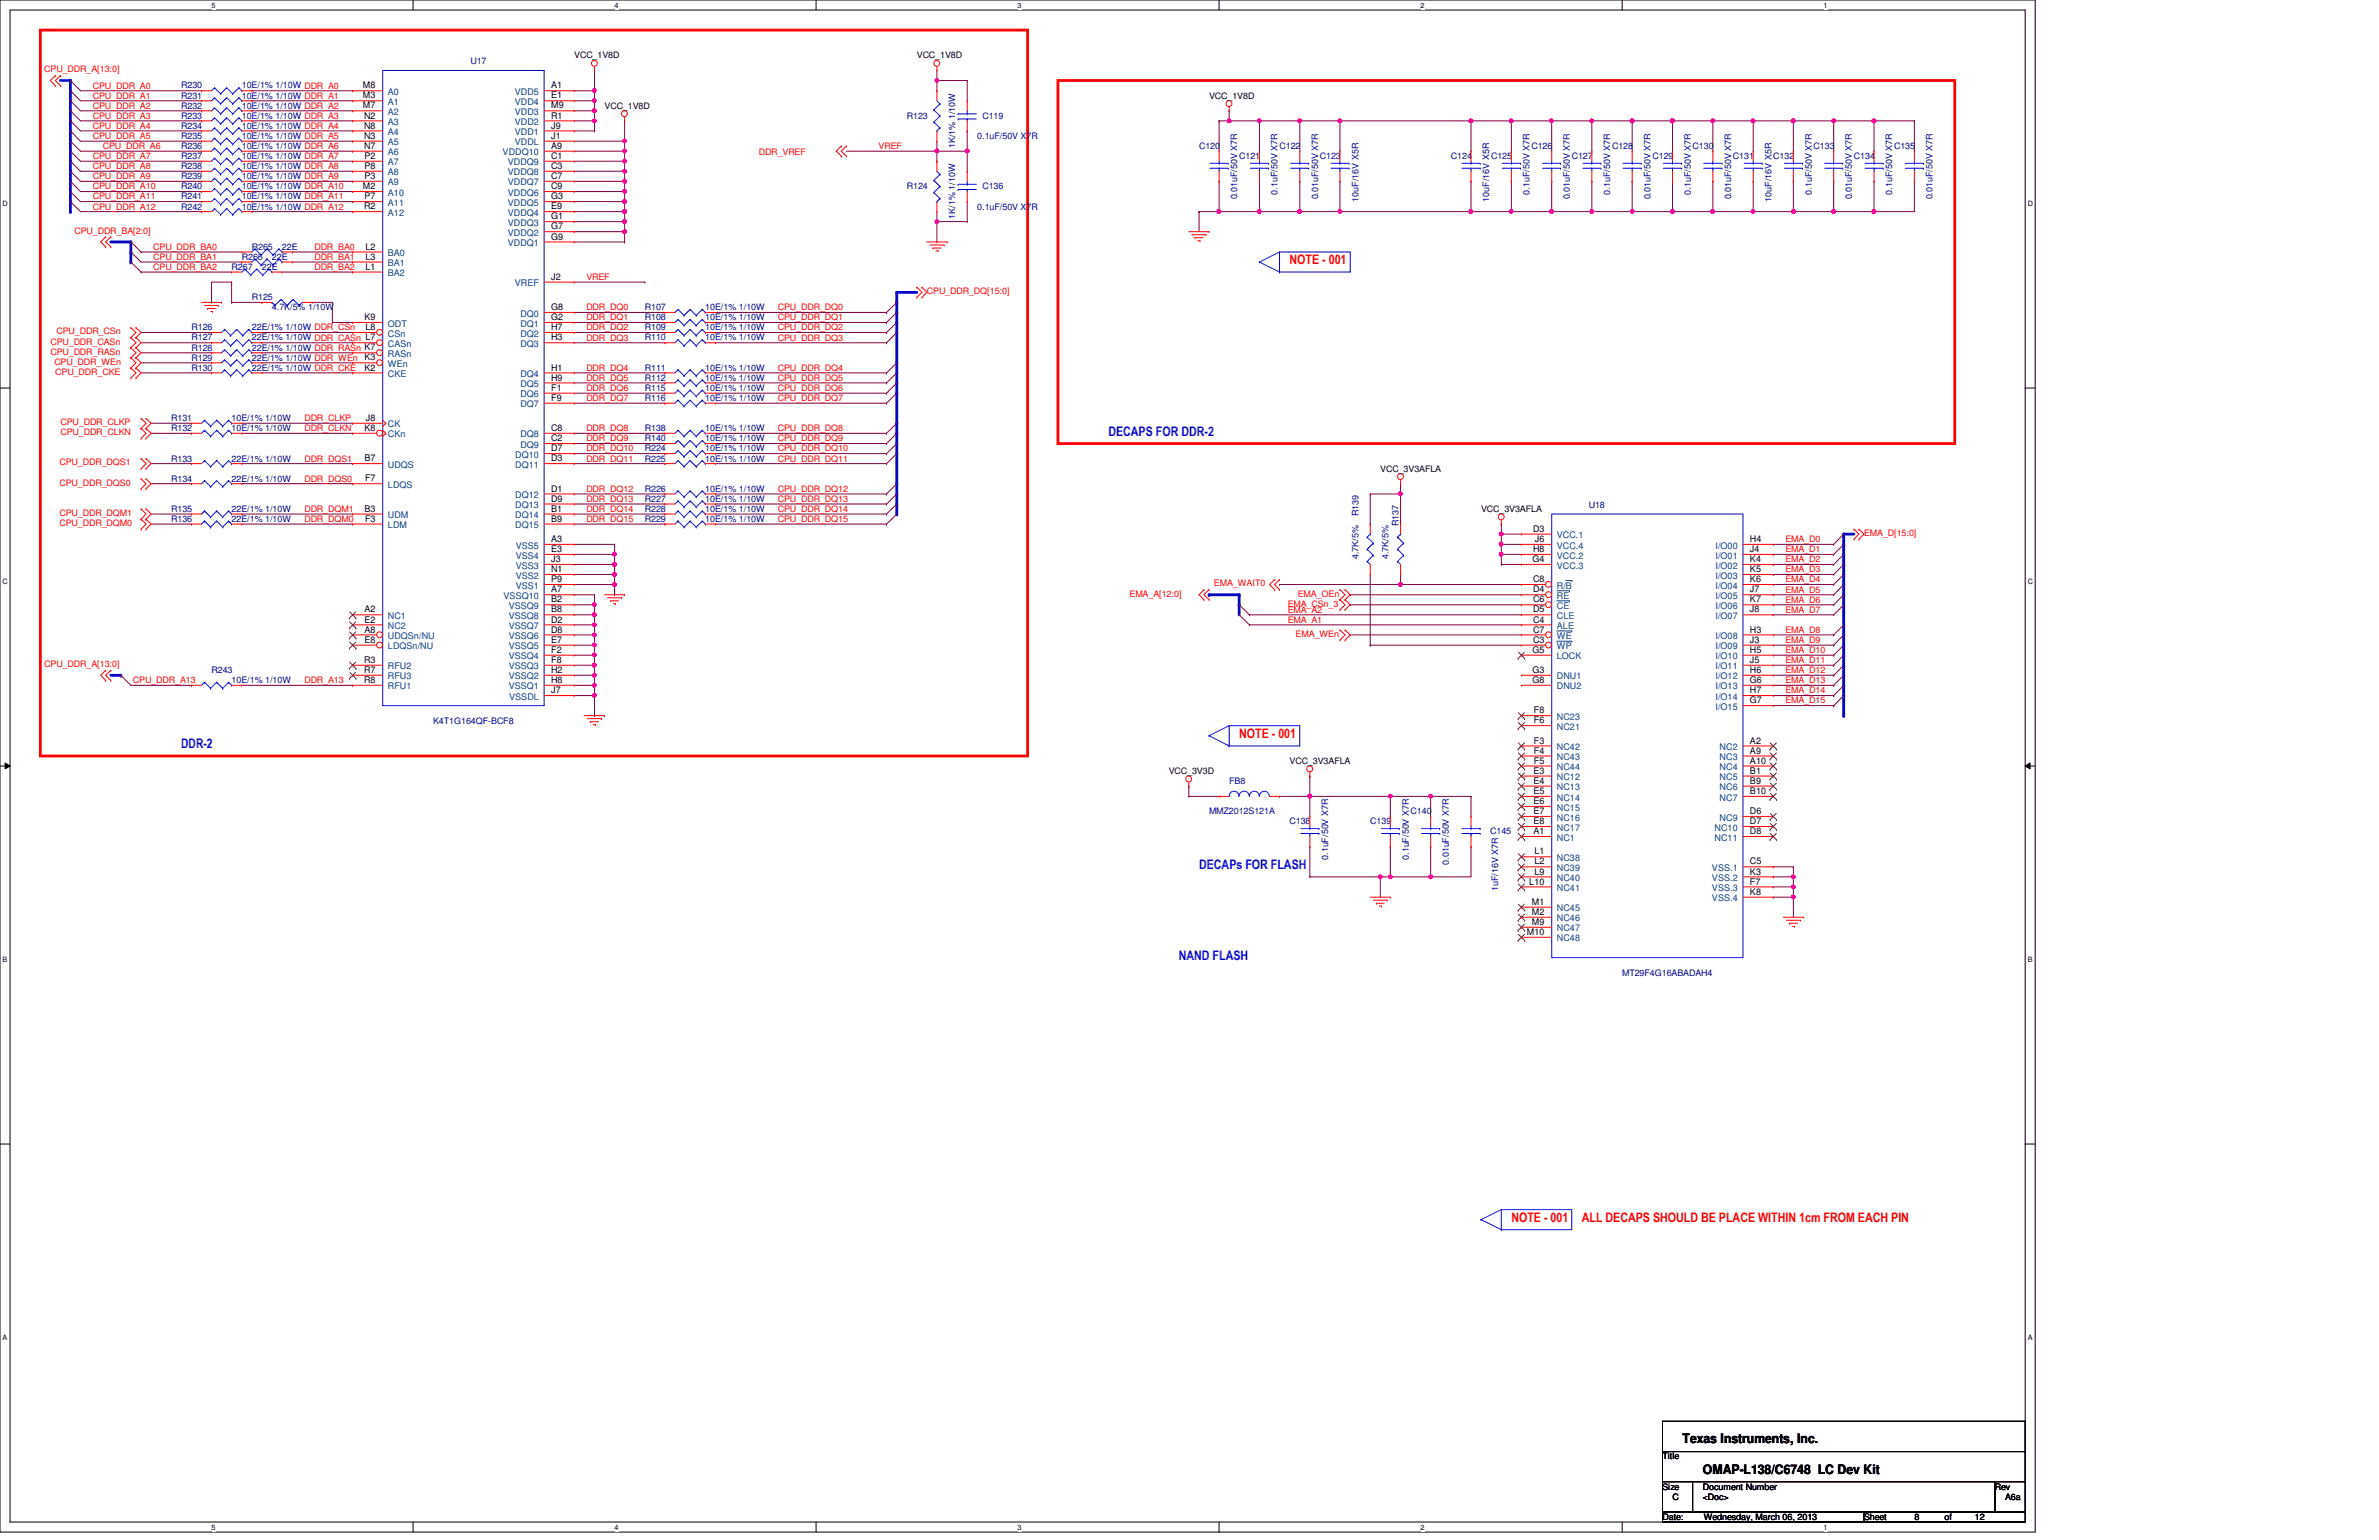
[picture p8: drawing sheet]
<svg xmlns="http://www.w3.org/2000/svg" width="432mm" height="279mm" viewBox="0 0 432 279" stroke-linecap="round" stroke-linejoin="round" font-family="sans-serif">
<defs><g id="words">
<g font-size="2.4" fill="#f00">
<text x="234.1" y="48">NOTE - 001</text>
<text x="224.9" y="133.9">NOTE - 001</text>
<text x="274.3" y="221.7">NOTE - 001</text>
<text x="287.1" y="221.7">ALL DECAPS SHOULD BE PLACE WITHIN 1cm FROM EACH PIN</text>
</g>
<g font-size="2.4" fill="#00f">
<text x="201.2" y="79">DECAPS FOR DDR-2</text>
<text x="32.9" y="135.7">DDR-2</text>
<text x="217.6" y="157.7">DECAPs FOR FLASH</text>
<text x="214" y="174.2">NAND FLASH</text>
</g>
<g font-size="2.4">
<text x="305.4" y="261.9">Texas Instruments, Inc.</text>
<text x="309.1" y="267.4">OMAP-L138/C6748 LC Dev Kit</text>
</g>
<g font-size="1.7">
<text x="65.9" y="16">M8</text>
<text x="65.9" y="17.9">M3</text>
<text x="100" y="16">A1</text>
<text x="100" y="17.9">E1</text>
<text x="65.9" y="19.7">M7</text>
<text x="66.1" y="21.5">N2</text>
<text x="66.1" y="23.3">N8</text>
<text x="100" y="19.7">M9</text>
<text x="100" y="21.5">R1</text>
<text x="100" y="23.3">J9</text>
<text x="66.1" y="25.2">N3</text>
<text x="66.1" y="27">N7</text>
<text x="66.2" y="28.8">P2</text>
<text x="100" y="27">A9</text>
<text x="100" y="28.8">C1</text>
<text x="100" y="25.2">J1</text>
<text x="65.9" y="34.3">M2</text>
<text x="66.2" y="30.6">P8</text>
<text x="66.2" y="32.5">P3</text>
<text x="100" y="30.6">C3</text>
<text x="100" y="32.5">C7</text>
<text x="100" y="34.3">C9</text>
<text x="66.1" y="38">R2</text>
<text x="66.2" y="36.2">P7</text>
<text x="100" y="36.2">G3</text>
<text x="100" y="38">E9</text>
<text x="100" y="39.8">G1</text>
<text x="100" y="41.6">G7</text>
<text x="66.3" y="45.3">L2</text>
<text x="66.3" y="47.1">L3</text>
<text x="100" y="43.5">G9</text>
<text x="66.3" y="48.9">L1</text>
<text x="100" y="50.8">J2</text>
<text x="66.2" y="58.1">K9</text>
<text x="66.3" y="59.9">L8</text>
<text x="100" y="56.3">G8</text>
<text x="100" y="58.1">G2</text>
<text x="100" y="59.9">H7</text>
<text x="66.2" y="65.4">K3</text>
<text x="100" y="61.8">H3</text>
<text x="66.2" y="67.2">K2</text>
<text x="100" y="67.2">H1</text>
<text x="100" y="69">H9</text>
<text x="100" y="70.9">F1</text>
<text x="66.4" y="76.4">J8</text>
<text x="100" y="72.7">F9</text>
<text x="66.2" y="78.2">K8</text>
<text x="66.2" y="83.7">B7</text>
<text x="100" y="78.2">C8</text>
<text x="100" y="80.1">C2</text>
<text x="100" y="81.9">D7</text>
<text x="100" y="83.7">D3</text>
<text x="66.3" y="87.3">F7</text>
<text x="100" y="89.2">D1</text>
<text x="66.2" y="92.8">B3</text>
<text x="66.3" y="94.7">F3</text>
<text x="100" y="91">D9</text>
<text x="100" y="92.8">B1</text>
<text x="100" y="94.7">B9</text>
<text x="100" y="98.3">A3</text>
<text x="100" y="100.2">E3</text>
<text x="100" y="102">J3</text>
<text x="278.2" y="102">G4</text>
<text x="278.3" y="96.5">D3</text>
<text x="278.3" y="100.2">H8</text>
<text x="278.6" y="98.3">J6</text>
<text x="317.6" y="98.3">H4</text>
<text x="317.6" y="100.2">J4</text>
<text x="317.6" y="102">K4</text>
<text x="100" y="103.8">N1</text>
<text x="100" y="105.6">P9</text>
<text x="100" y="107.5">A7</text>
<text x="278.3" y="105.6">C8</text>
<text x="278.3" y="107.5">D4</text>
<text x="317.6" y="107.5">J7</text>
<text x="317.6" y="103.8">K5</text>
<text x="317.6" y="105.6">K6</text>
<text x="66.2" y="111.1">A2</text>
<text x="66.2" y="112.9">E2</text>
<text x="100" y="109.3">B2</text>
<text x="100" y="111.1">B8</text>
<text x="100" y="112.9">D2</text>
<text x="278.3" y="109.3">C6</text>
<text x="278.3" y="111.1">D5</text>
<text x="278.3" y="112.9">C4</text>
<text x="317.6" y="111.1">J8</text>
<text x="317.6" y="109.3">K7</text>
<text x="66.2" y="114.8">A8</text>
<text x="66.2" y="116.6">E8</text>
<text x="100" y="114.8">D8</text>
<text x="100" y="116.6">E7</text>
<text x="100" y="118.4">F2</text>
<text x="278.2" y="118.4">G5</text>
<text x="278.3" y="114.8">C7</text>
<text x="278.3" y="116.6">C3</text>
<text x="317.6" y="114.8">H3</text>
<text x="317.6" y="118.4">H5</text>
<text x="317.6" y="116.6">J3</text>
<text x="66.1" y="120.3">R3</text>
<text x="66.1" y="122.1">R7</text>
<text x="66.1" y="123.9">R8</text>
<text x="100" y="120.3">F8</text>
<text x="100" y="122.1">H2</text>
<text x="100" y="123.9">H8</text>
<text x="100" y="125.8">J7</text>
<text x="278.2" y="123.9">G8</text>
<text x="278.2" y="122.1">G3</text>
<text x="317.6" y="120.3">J5</text>
<text x="317.6" y="123.9">G6</text>
<text x="317.6" y="122.1">H6</text>
<text x="317.6" y="125.8">H7</text>
<text x="278.4" y="131.2">F6</text>
<text x="278.4" y="129.4">F8</text>
<text x="317.6" y="127.6">G7</text>
<text x="278.4" y="134.9">F3</text>
<text x="278.4" y="136.7">F4</text>
<text x="317.6" y="134.9">A2</text>
<text x="317.6" y="136.7">A9</text>
<text x="278.3" y="140.4">E3</text>
<text x="278.3" y="142.2">E4</text>
<text x="278.4" y="138.6">F5</text>
<text x="317.6" y="138.6">A10</text>
<text x="317.6" y="140.4">B1</text>
<text x="317.6" y="142.2">B9</text>
<text x="278.3" y="144.1">E5</text>
<text x="278.3" y="145.9">E6</text>
<text x="278.3" y="147.7">E7</text>
<text x="278.3" y="149.5">E8</text>
<text x="317.6" y="144.1">B10</text>
<text x="317.6" y="147.7">D6</text>
<text x="317.6" y="149.5">D7</text>
<text x="278.3" y="151.3">A1</text>
<text x="278.5" y="155">L1</text>
<text x="317.6" y="151.3">D8</text>
<text x="277.6" y="160.5">L10</text>
<text x="278.5" y="156.8">L2</text>
<text x="278.5" y="158.7">L9</text>
<text x="317.6" y="156.8">C5</text>
<text x="317.6" y="160.5">F7</text>
<text x="317.6" y="158.7">K3</text>
<text x="278" y="164.2">M1</text>
<text x="278" y="166">M2</text>
<text x="278" y="167.8">M9</text>
<text x="317.6" y="162.3">K8</text>
<text x="277.1" y="169.6">M10</text>
</g>
<g font-size="1.7" fill="#004080">
<text x="70.4" y="17.2">A0</text>
<text x="93.4" y="17.2">VDD5</text>
<text x="70.4" y="19">A1</text>
<text x="70.4" y="20.9">A2</text>
<text x="70.4" y="22.7">A3</text>
<text x="93.4" y="19">VDD4</text>
<text x="93.4" y="20.9">VDD3</text>
<text x="93.4" y="22.7">VDD2</text>
<text x="70.4" y="24.5">A4</text>
<text x="70.4" y="26.4">A5</text>
<text x="70.4" y="28.2">A6</text>
<text x="91.2" y="28.2">VDDQ10</text>
<text x="93.4" y="24.5">VDD1</text>
<text x="93.4" y="26.4">VDDL</text>
<text x="70.4" y="30">A7</text>
<text x="70.4" y="31.8">A8</text>
<text x="70.4" y="33.7">A9</text>
<text x="70.4" y="35.5">A10</text>
<text x="92.2" y="30">VDDQ9</text>
<text x="92.2" y="31.8">VDDQ8</text>
<text x="92.2" y="33.7">VDDQ7</text>
<text x="92.2" y="35.5">VDDQ6</text>
<text x="70.4" y="37.3">A11</text>
<text x="70.4" y="39.2">A12</text>
<text x="92.2" y="37.3">VDDQ5</text>
<text x="92.2" y="39.2">VDDQ4</text>
<text x="92.2" y="41">VDDQ3</text>
<text x="70.4" y="46.5">BA0</text>
<text x="92.2" y="42.8">VDDQ2</text>
<text x="92.2" y="44.7">VDDQ1</text>
<text x="70.4" y="48.3">BA1</text>
<text x="70.4" y="50.1">BA2</text>
<text x="93.4" y="51.9">VREF</text>
<text x="70.4" y="59.3">ODT</text>
<text x="94.4" y="57.4">DQ0</text>
<text x="94.4" y="59.3">DQ1</text>
<text x="70.4" y="61.1">CSn</text>
<text x="70.4" y="64.8">RASn</text>
<text x="70.4" y="62.9">CASn</text>
<text x="94.4" y="61.1">DQ2</text>
<text x="94.4" y="62.9">DQ3</text>
<text x="70.4" y="68.4">CKE</text>
<text x="70.4" y="66.6">WEn</text>
<text x="94.4" y="68.4">DQ4</text>
<text x="94.4" y="70.2">DQ5</text>
<text x="70.4" y="77.6">CK</text>
<text x="94.4" y="72.1">DQ6</text>
<text x="94.4" y="73.9">DQ7</text>
<text x="70.4" y="79.4">CKn</text>
<text x="93.5" y="83.1">DQ10</text>
<text x="94.4" y="79.4">DQ8</text>
<text x="94.4" y="81.2">DQ9</text>
<text x="70.4" y="88.5">LDQS</text>
<text x="70.4" y="84.9">UDQS</text>
<text x="93.5" y="84.9">DQ11</text>
<text x="70.4" y="95.8">LDM</text>
<text x="70.4" y="94">UDM</text>
<text x="93.5" y="90.4">DQ12</text>
<text x="93.5" y="92.2">DQ13</text>
<text x="93.5" y="94">DQ14</text>
<text x="93.5" y="95.8">DQ15</text>
<text x="93.6" y="99.5">VSS5</text>
<text x="93.6" y="101.3">VSS4</text>
<text x="282.6" y="99.5">VCC.4</text>
<text x="282.6" y="97.7">VCC.1</text>
<text x="282.6" y="101.3">VCC.2</text>
<text x="311.4" y="99.5">I/O00</text>
<text x="311.4" y="101.3">I/O01</text>
<text x="93.6" y="103.2">VSS3</text>
<text x="93.6" y="105">VSS2</text>
<text x="93.6" y="106.8">VSS1</text>
<text x="282.6" y="106.8">R/B</text>
<text x="282.6" y="103.2">VCC.3</text>
<text x="311.4" y="103.2">I/O02</text>
<text x="311.4" y="105">I/O03</text>
<text x="311.4" y="106.8">I/O04</text>
<text x="70.4" y="112.3">NC1</text>
<text x="91.4" y="108.7">VSSQ10</text>
<text x="92.3" y="110.5">VSSQ9</text>
<text x="92.3" y="112.3">VSSQ8</text>
<text x="282.6" y="108.7">RE</text>
<text x="282.6" y="110.5">CE</text>
<text x="282.6" y="112.3">CLE</text>
<text x="311.4" y="108.7">I/O05</text>
<text x="311.4" y="112.3">I/O07</text>
<text x="311.4" y="110.5">I/O06</text>
<text x="70.4" y="114.1">NC2</text>
<text x="70.4" y="116">UDQSn/NU</text>
<text x="70.4" y="117.8">LDQSn/NU</text>
<text x="92.3" y="114.1">VSSQ7</text>
<text x="92.3" y="116">VSSQ6</text>
<text x="92.3" y="117.8">VSSQ5</text>
<text x="92.3" y="119.6">VSSQ4</text>
<text x="282.6" y="114.1">ALE</text>
<text x="282.6" y="116">WE</text>
<text x="282.6" y="117.8">WP</text>
<text x="282.6" y="119.6">LOCK</text>
<text x="311.4" y="116">I/O08</text>
<text x="311.4" y="119.6">I/O10</text>
<text x="311.4" y="117.8">I/O09</text>
<text x="70.4" y="121.5">RFU2</text>
<text x="70.4" y="123.3">RFU3</text>
<text x="70.4" y="125.1">RFU1</text>
<text x="92.3" y="121.5">VSSQ3</text>
<text x="92.3" y="123.3">VSSQ2</text>
<text x="92.3" y="125.1">VSSQ1</text>
<text x="282.6" y="125.1">DNU2</text>
<text x="282.6" y="123.3">DNU1</text>
<text x="311.4" y="121.5">I/O11</text>
<text x="311.4" y="125.1">I/O13</text>
<text x="311.4" y="123.3">I/O12</text>
<text x="92.4" y="127">VSSDL</text>
<text x="282.6" y="130.6">NC23</text>
<text x="311.4" y="128.8">I/O15</text>
<text x="311.4" y="127">I/O14</text>
<text x="282.6" y="132.4">NC21</text>
<text x="282.6" y="136.1">NC42</text>
<text x="282.6" y="137.9">NC43</text>
<text x="312.1" y="136.1">NC2</text>
<text x="312.1" y="137.9">NC3</text>
<text x="282.6" y="139.7">NC44</text>
<text x="282.6" y="141.6">NC12</text>
<text x="282.6" y="143.4">NC13</text>
<text x="312.1" y="139.7">NC4</text>
<text x="312.1" y="141.6">NC5</text>
<text x="312.1" y="143.4">NC6</text>
<text x="282.6" y="145.2">NC14</text>
<text x="282.6" y="147.1">NC15</text>
<text x="282.6" y="148.9">NC16</text>
<text x="312.1" y="145.2">NC7</text>
<text x="312.1" y="148.9">NC9</text>
<text x="282.6" y="150.7">NC17</text>
<text x="282.6" y="152.5">NC1</text>
<text x="311.2" y="150.7">NC10</text>
<text x="311.2" y="152.5">NC11</text>
<text x="282.6" y="156.2">NC38</text>
<text x="282.6" y="158">NC39</text>
<text x="282.6" y="159.9">NC40</text>
<text x="282.6" y="161.7">NC41</text>
<text x="310.7" y="158">VSS.1</text>
<text x="310.7" y="161.7">VSS.3</text>
<text x="310.7" y="159.9">VSS.2</text>
<text x="282.6" y="165.4">NC45</text>
<text x="282.6" y="167.2">NC46</text>
<text x="310.7" y="163.5">VSS.4</text>
<text x="282.6" y="169">NC47</text>
<text x="282.6" y="170.8">NC48</text>
</g>
<g font-size="1.6" fill="#000080">
<text x="85.4" y="11.7">U17</text>
<text x="32.9" y="16">R230</text>
<text x="32.9" y="17.9">R231</text>
<text x="43.9" y="16">10E/1% 1/10W DDR_A0</text>
<text x="43.9" y="17.9">10E/1% 1/10W DDR_A1</text>
<text x="32.9" y="21.5">R233</text>
<text x="32.9" y="19.7">R232</text>
<text x="32.9" y="23.4">R234</text>
<text x="43.9" y="21.5">10E/1% 1/10W DDR_A3</text>
<text x="43.9" y="19.7">10E/1% 1/10W DDR_A2</text>
<text x="43.9" y="23.4">10E/1% 1/10W DDR_A4</text>
<text x="164.6" y="21.5">R123</text>
<text x="178.3" y="21.5">C119</text>
<text x="32.9" y="27.1">R236</text>
<text x="32.9" y="25.2">R235</text>
<text x="32.9" y="28.9">R237</text>
<text x="43.9" y="27.1">10E/1% 1/10W DDR_A6</text>
<text x="43.9" y="25.2">10E/1% 1/10W DDR_A5</text>
<text x="43.9" y="28.9">10E/1% 1/10W DDR_A7</text>
<text x="173.4" y="26.9" transform="rotate(-90 173.4 26.9)">1K/1% 1/10W</text>
<text x="177.4" y="25.2">0.1uF/50V X7R</text>
<text x="217.6" y="27.1">C120</text>
<text x="224.9" y="28.9">C121</text>
<text x="232.2" y="27.1">C122</text>
<text x="239.6" y="28.9">C123</text>
<text x="263.4" y="28.9">C124</text>
<text x="270.6" y="28.9">C125</text>
<text x="278" y="27.1">C126</text>
<text x="285.3" y="28.9">C127</text>
<text x="292.6" y="27.1">C128</text>
<text x="299.9" y="28.9">C129</text>
<text x="307.2" y="27.1">C130</text>
<text x="314.5" y="28.9">C131</text>
<text x="321.9" y="28.9">C132</text>
<text x="329.2" y="27.1">C133</text>
<text x="336.5" y="28.9">C134</text>
<text x="343.8" y="27.1">C135</text>
<text x="32.9" y="34.3">R240</text>
<text x="32.9" y="32.5">R239</text>
<text x="32.9" y="30.7">R238</text>
<text x="43.9" y="34.3">10E/1% 1/10W DDR_A10</text>
<text x="43.9" y="32.5">10E/1% 1/10W DDR_A9</text>
<text x="43.9" y="30.7">10E/1% 1/10W DDR_A8</text>
<text x="164.6" y="34.3">R124</text>
<text x="178.3" y="34.3">C136</text>
<text x="231.9" y="35.3" transform="rotate(-90 231.9 35.3)">0.1uF/50V X7R</text>
<text x="277.6" y="35.3" transform="rotate(-90 277.6 35.3)">0.1uF/50V X7R</text>
<text x="292.3" y="35.3" transform="rotate(-90 292.3 35.3)">0.1uF/50V X7R</text>
<text x="306.9" y="35.3" transform="rotate(-90 306.9 35.3)">0.1uF/50V X7R</text>
<text x="328.8" y="35.3" transform="rotate(-90 328.8 35.3)">0.1uF/50V X7R</text>
<text x="343.5" y="35.3" transform="rotate(-90 343.5 35.3)">0.1uF/50V X7R</text>
<text x="32.9" y="36.2">R241</text>
<text x="32.9" y="38">R242</text>
<text x="43.9" y="36.2">10E/1% 1/10W DDR_A11</text>
<text x="43.9" y="38">10E/1% 1/10W DDR_A12</text>
<text x="173.4" y="39.7" transform="rotate(-90 173.4 39.7)">1K/1% 1/10W</text>
<text x="177.4" y="38">0.1uF/50V X7R</text>
<text x="224.6" y="36.2" transform="rotate(-90 224.6 36.2)">0.01uF/50V X7R</text>
<text x="239.2" y="36.2" transform="rotate(-90 239.2 36.2)">0.01uF/50V X7R</text>
<text x="246.5" y="36.6" transform="rotate(-90 246.5 36.6)">10uF/16V X5R</text>
<text x="270.3" y="36.6" transform="rotate(-90 270.3 36.6)">10uF/16V X5R</text>
<text x="284.9" y="36.2" transform="rotate(-90 284.9 36.2)">0.01uF/50V X7R</text>
<text x="299.6" y="36.2" transform="rotate(-90 299.6 36.2)">0.01uF/50V X7R</text>
<text x="314.2" y="36.2" transform="rotate(-90 314.2 36.2)">0.01uF/50V X7R</text>
<text x="321.5" y="36.6" transform="rotate(-90 321.5 36.6)">10uF/16V X5R</text>
<text x="336.1" y="36.2" transform="rotate(-90 336.1 36.2)">0.01uF/50V X7R</text>
<text x="350.8" y="36.2" transform="rotate(-90 350.8 36.2)">0.01uF/50V X7R</text>
<text x="43.9" y="47.2">R266</text>
<text x="45.7" y="45.3">R265</text>
<text x="49.4" y="47.2">22E</text>
<text x="51.2" y="45.3">22E</text>
<text x="42" y="49">R267</text>
<text x="47.5" y="49">22E</text>
<text x="34.8" y="59.9">R126</text>
<text x="45.7" y="59.9">22E/1% 1/10W DDR_CSn</text>
<text x="45.7" y="54.5">R125</text>
<text x="49.4" y="56.3">4.7K/5% 1/10W</text>
<text x="117.1" y="56.3">R107</text>
<text x="117.1" y="58.1">R108</text>
<text x="117.1" y="59.9">R109</text>
<text x="128" y="56.3">10E/1% 1/10W</text>
<text x="128" y="58.1">10E/1% 1/10W</text>
<text x="128" y="59.9">10E/1% 1/10W</text>
<text x="34.8" y="63.6">R128</text>
<text x="34.8" y="61.8">R127</text>
<text x="34.8" y="65.4">R129</text>
<text x="45.7" y="63.6">22E/1% 1/10W DDR_RASn K7</text>
<text x="45.7" y="61.8">22E/1% 1/10W DDR_CASn L7</text>
<text x="45.7" y="65.4">22E/1% 1/10W DDR_WEn</text>
<text x="117.1" y="61.8">R110</text>
<text x="128" y="61.8">10E/1% 1/10W</text>
<text x="34.8" y="67.3">R130</text>
<text x="45.7" y="67.3">22E/1% 1/10W DDR_CKE</text>
<text x="117.1" y="69.1">R112</text>
<text x="117.1" y="67.3">R111</text>
<text x="117.1" y="70.9">R115</text>
<text x="128" y="69.1">10E/1% 1/10W</text>
<text x="128" y="67.3">10E/1% 1/10W</text>
<text x="128" y="70.9">10E/1% 1/10W</text>
<text x="31.1" y="76.4">R131</text>
<text x="42" y="76.4">10E/1% 1/10W</text>
<text x="117.1" y="72.8">R116</text>
<text x="128" y="72.8">10E/1% 1/10W</text>
<text x="31.1" y="78.2">R132</text>
<text x="31.1" y="83.7">R133</text>
<text x="42" y="78.2">10E/1% 1/10W</text>
<text x="42" y="83.7">22E/1% 1/10W</text>
<text x="117.1" y="81.9">R224</text>
<text x="117.1" y="80.1">R140</text>
<text x="117.1" y="78.2">R138</text>
<text x="117.1" y="83.7">R225</text>
<text x="128" y="81.9">10E/1% 1/10W</text>
<text x="128" y="80.1">10E/1% 1/10W</text>
<text x="128" y="78.2">10E/1% 1/10W</text>
<text x="128" y="83.7">10E/1% 1/10W</text>
<text x="31.1" y="87.4">R134</text>
<text x="42" y="87.4">22E/1% 1/10W</text>
<text x="117.1" y="89.2">R226</text>
<text x="128" y="89.2">10E/1% 1/10W</text>
<text x="31.1" y="92.9">R135</text>
<text x="31.1" y="94.7">R136</text>
<text x="42" y="92.9">22E/1% 1/10W</text>
<text x="42" y="94.7">22E/1% 1/10W</text>
<text x="117.1" y="92.9">R228</text>
<text x="117.1" y="91.1">R227</text>
<text x="117.1" y="94.7">R229</text>
<text x="128" y="92.9">10E/1% 1/10W</text>
<text x="128" y="91.1">10E/1% 1/10W</text>
<text x="128" y="94.7">10E/1% 1/10W</text>
<text x="246.5" y="93.6" transform="rotate(-90 246.5 93.6)">R139</text>
<text x="253.8" y="95.5" transform="rotate(-90 253.8 95.5)">R137</text>
<text x="288.4" y="92.2">U18</text>
<text x="246.5" y="101.5" transform="rotate(-90 246.5 101.5)">4.7K/5%</text>
<text x="252" y="101.5" transform="rotate(-90 252 101.5)">4.7K/5%</text>
<text x="38.4" y="122.1">R243</text>
<text x="42" y="124">10E/1% 1/10W</text>
<text x="78.6" y="131.3">K4T1G164QF-BCF8</text>
<text x="223.1" y="142.2">FB8</text>
<text x="219.5" y="147.7">MMZ2012S121A</text>
<text x="234.1" y="149.6">C138</text>
<text x="248.7" y="149.6">C139</text>
<text x="256" y="147.7">C140</text>
<text x="241" y="156" transform="rotate(-90 241 156)">0.1uF/50V X7R</text>
<text x="255.7" y="156" transform="rotate(-90 255.7 156)">0.1uF/50V X7R</text>
<text x="270.5" y="151.4">C145</text>
<text x="263" y="156.9" transform="rotate(-90 263 156.9)">0.01uF/50V X7R</text>
<text x="271.9" y="161.7" transform="rotate(-90 271.9 161.7)">1uF/16V X7R</text>
<text x="294.4" y="177">MT29F4G16ABADAH4</text>
</g>
<g font-size="1.6">
<text x="104.2" y="10.6">VCC_1V8D</text>
<text x="166.4" y="10.6">VCC_1V8D</text>
<text x="219.5" y="17.9">VCC_1V8D</text>
<text x="109.7" y="19.7">VCC_1V8D</text>
<text x="250.5" y="85.6">VCC_3V3AFLA</text>
<text x="268.8" y="92.9">VCC_3V3AFLA</text>
<text x="212.1" y="140.4">VCC_3V3D</text>
<text x="234.1" y="138.6">VCC_3V3AFLA</text>
<text x="301.8" y="264.8">Title</text>
<text x="301.8" y="270.3">Size</text>
<text x="301.8" y="275.8">Date:</text>
<text x="303.6" y="272.1">C</text>
<text x="309.1" y="270.3">Document Number</text>
<text x="309.1" y="272.1">&lt;Doc&gt;</text>
<text x="309.2" y="275.8">Wednesday, March 06, 2013</text>
<text x="338.3" y="275.8">Sheet</text>
<text x="347.5" y="275.8">8</text>
<text x="352.9" y="275.8">of</text>
<text x="358.4" y="275.8">12</text>
<text x="362.1" y="270.3">Rev</text>
<text x="363.9" y="272.1">A6a</text>
</g>
<g font-size="1.6" fill="#f00">
<text x="8" y="13.1">CPU_DDR_A[13:0]</text>
<text x="16.8" y="17.9">CPU_DDR_A1</text>
<text x="16.8" y="16.1">CPU_DDR_A0</text>
<text x="16.8" y="19.7">CPU_DDR_A2</text>
<text x="16.8" y="23.4">CPU_DDR_A4</text>
<text x="16.8" y="21.5">CPU_DDR_A3</text>
<text x="16.8" y="28.9">CPU_DDR_A7</text>
<text x="16.8" y="25.2">CPU_DDR_A5</text>
<text x="18.7" y="27.1">CPU_DDR_A6</text>
<text x="137.7" y="28.2">DDR_VREF</text>
<text x="159.5" y="27.1">VREF</text>
<text x="16.8" y="32.5">CPU_DDR_A9</text>
<text x="16.8" y="30.7">CPU_DDR_A8</text>
<text x="16.8" y="34.4">CPU_DDR_A10</text>
<text x="16.8" y="36.2">CPU_DDR_A11</text>
<text x="16.8" y="38">CPU_DDR_A12</text>
<text x="13.5" y="42.4">CPU_DDR_BA[2:0]</text>
<text x="27.8" y="45.3">CPU_DDR_BA0</text>
<text x="27.8" y="47.2">CPU_DDR_BA1</text>
<text x="57.1" y="45.3">DDR_BA0</text>
<text x="57.1" y="47.2">DDR_BA1</text>
<text x="27.8" y="49">CPU_DDR_BA2</text>
<text x="57.1" y="49">DDR_BA2</text>
<text x="106.4" y="50.8">VREF</text>
<text x="168.2" y="53.4">CPU_DDR_DQ[15:0]</text>
<text x="106.4" y="56.3">DDR_DQ0</text>
<text x="106.4" y="58.1">DDR_DQ1</text>
<text x="106.4" y="59.9">DDR_DQ2</text>
<text x="141.2" y="56.3">CPU_DDR_DQ0</text>
<text x="141.2" y="59.9">CPU_DDR_DQ2</text>
<text x="141.2" y="58.1">CPU_DDR_DQ1</text>
<text x="9.1" y="64.3">CPU_DDR_RASn</text>
<text x="9.1" y="62.5">CPU_DDR_CASn</text>
<text x="10.2" y="60.7">CPU_DDR_CSn</text>
<text x="106.4" y="61.8">DDR_DQ3</text>
<text x="141.2" y="61.8">CPU_DDR_DQ3</text>
<text x="9.9" y="66.2">CPU_DDR_WEn</text>
<text x="10" y="68">CPU_DDR_CKE</text>
<text x="106.4" y="67.3">DDR_DQ4</text>
<text x="106.4" y="69.1">DDR_DQ5</text>
<text x="106.4" y="71">DDR_DQ6</text>
<text x="141.2" y="71">CPU_DDR_DQ6</text>
<text x="141.2" y="69.1">CPU_DDR_DQ5</text>
<text x="141.2" y="67.3">CPU_DDR_DQ4</text>
<text x="11" y="77.1">CPU_DDR_CLKP</text>
<text x="55.2" y="76.4">DDR_CLKP</text>
<text x="106.4" y="72.8">DDR_DQ7</text>
<text x="141.2" y="72.8">CPU_DDR_DQ7</text>
<text x="11" y="79">CPU_DDR_CLKN</text>
<text x="55.2" y="83.7">DDR_DQS1</text>
<text x="55.2" y="78.2">DDR_CLKN</text>
<text x="106.4" y="78.2">DDR_DQ8</text>
<text x="106.4" y="80.1">DDR_DQ9</text>
<text x="106.4" y="81.9">DDR_DQ10</text>
<text x="106.4" y="83.7">DDR_DQ11</text>
<text x="141.2" y="80.1">CPU_DDR_DQ9</text>
<text x="141.2" y="83.7">CPU_DDR_DQ11</text>
<text x="141.2" y="78.2">CPU_DDR_DQ8</text>
<text x="141.2" y="81.9">CPU_DDR_DQ10</text>
<text x="10.8" y="84.5">CPU_DDR_DQS1</text>
<text x="10.8" y="88.1">CPU_DDR_DQS0</text>
<text x="55.2" y="87.4">DDR_DQS0</text>
<text x="106.4" y="89.2">DDR_DQ12</text>
<text x="141.2" y="89.2">CPU_DDR_DQ12</text>
<text x="10.8" y="95.4">CPU_DDR_DQM0</text>
<text x="10.8" y="93.6">CPU_DDR_DQM1</text>
<text x="55.2" y="92.9">DDR_DQM1</text>
<text x="55.2" y="94.7">DDR_DQM0</text>
<text x="106.4" y="91.1">DDR_DQ13</text>
<text x="106.4" y="92.9">DDR_DQ14</text>
<text x="106.4" y="94.7">DDR_DQ15</text>
<text x="141.2" y="92.9">CPU_DDR_DQ14</text>
<text x="141.2" y="91.1">CPU_DDR_DQ13</text>
<text x="141.2" y="94.7">CPU_DDR_DQ15</text>
<text x="324.1" y="98.4">EMA_D0</text>
<text x="324.1" y="100.2">EMA_D1</text>
<text x="338.3" y="97.2">EMA_D[15:0]</text>
<text x="220.3" y="106.4">EMA_WAIT0</text>
<text x="324.1" y="105.7">EMA_D4</text>
<text x="324.1" y="107.5">EMA_D5</text>
<text x="324.1" y="103.8">EMA_D3</text>
<text x="324.1" y="102">EMA_D2</text>
<text x="205" y="108.2">EMA_A[12:0]</text>
<text x="233.7" y="113">EMA_A1</text>
<text x="233.7" y="111.2">EMA_A2</text>
<text x="233.7" y="110.1">EMA_CSn_3</text>
<text x="235.5" y="108.2">EMA_OEn</text>
<text x="324.1" y="109.3">EMA_D6</text>
<text x="324.1" y="111.2">EMA_D7</text>
<text x="235.2" y="115.5">EMA_WEn</text>
<text x="324.1" y="114.8">EMA_D8</text>
<text x="324.1" y="116.7">EMA_D9</text>
<text x="324.1" y="118.5">EMA_D10</text>
<text x="8" y="121">CPU_DDR_A[13:0]</text>
<text x="24.1" y="124">CPU_DDR_A13</text>
<text x="55.2" y="124">DDR_A13</text>
<text x="324.1" y="120.3">EMA_D11</text>
<text x="324.1" y="122.1">EMA_D12</text>
<text x="324.1" y="124">EMA_D13</text>
<text x="324.1" y="125.8">EMA_D14</text>
<text x="324.1" y="127.6">EMA_D15</text>
</g>
<g font-size="1.3">
<text x="38.4" y="1.4">5</text>
<text x="111.5" y="1.4">4</text>
<text x="184.7" y="1.4">3</text>
<text x="257.9" y="1.4">2</text>
<text x="331" y="1.4">1</text>
<text x=".5" y="37.3">D</text>
<text x="368" y="37.3">D</text>
<text x=".5" y="105.9">C</text>
<text x="368" y="105.9">C</text>
<text x=".5" y="174.5">B</text>
<text x="368" y="174.5">B</text>
<text x=".5" y="243">A</text>
<text x="368" y="243">A</text>
<text x="38.4" y="277.5">5</text>
<text x="111.5" y="277.5">4</text>
<text x="184.7" y="277.5">3</text>
<text x="257.9" y="277.5">2</text>
<text x="331" y="277.5">1</text>
</g>
</g></defs>
<path d="M0 0h369.4v278h-369.4zM1.8 1.8h365.8v274.3h-365.8z" fill="none" stroke="#000" stroke-width=".18"/>
<g fill="#fff">
<path d="M38.4 .2h.7v1.5h-.7z"/>
<path d="M38.4 276.4h.7v1.4h-.7z"/>
</g>
<path d="M75 0v1.8M75 276.1v1.9" fill="none" stroke="#000" stroke-width=".18"/>
<g fill="#fff">
<path d="M111.5 .2h.8v1.5h-.8z"/>
<path d="M111.5 276.4h.8v1.4h-.8z"/>
</g>
<path d="M148.1 0v1.8M148.1 276.1v1.9" fill="none" stroke="#000" stroke-width=".18"/>
<g fill="#fff">
<path d="M184.7 .2h.7v1.5h-.7z"/>
<path d="M184.7 276.4h.7v1.4h-.7z"/>
</g>
<path d="M221.3 0v1.8M221.3 276.1v1.9" fill="none" stroke="#000" stroke-width=".18"/>
<g fill="#fff">
<path d="M257.9 .2h.7v1.5h-.7z"/>
<path d="M257.9 276.4h.7v1.4h-.7z"/>
</g>
<path d="M294.4 0v1.8M294.4 276.1v1.9" fill="none" stroke="#000" stroke-width=".18"/>
<g fill="#fff">
<path d="M331 .2h.7v1.5h-.7z"/>
<path d="M331 276.4h.7v1.4h-.7z"/>
<path d="M.5 36.1h.9v1.5h-.9z"/>
<path d="M368 36.1h1v1.5h-1z"/>
<path d="M.5 104.7h.9v1.5h-.9z"/>
<path d="M368 104.7h1v1.5h-1z"/>
</g>
<path d="M0 70.4h1.8M367.6 70.4h1.8" fill="none" stroke="#000" stroke-width=".18"/>
<g fill="#fff">
<path d="M.5 173.3h.8v1.5h-.8z"/>
<path d="M368 173.3h.9v1.5h-.9z"/>
</g>
<path d="M0 139h1.8M.9 138.4l.9 .6-.9 .5zM367.6 139l.9-.6v1.1zM367.6 139h1.8" fill="none" stroke="#000" stroke-width=".18"/>
<path d="M.9 138.4l.9 .6-.9 .5zM367.6 139l.9-.6v1.1z" fill="#000"/>
<g fill="#fff">
<path d="M.5 241.9h.8v1.4h-.8z"/>
<path d="M368 241.9h.9v1.4h-.9z"/>
</g>
<path d="M0 207.6h1.8M367.6 207.6h1.8" fill="none" stroke="#000" stroke-width=".18"/>
<path d="M7.3 5.5h179.2v131.7h-179.2zM192 14.6h162.8v65.9h-162.8z" fill="none" stroke="#f00" stroke-width=".51"/>
<g fill="none" stroke="#00f" stroke-width=".18">
<path d="M228.6 47.5h.1M228.6 47.5l3.6 1.9M232.2 45.7h12.9v3.7h-12.9zM232.2 49.4h.1M232.2 45.7l-3.6 1.8M219.5 133.5h.1M219.5 133.5l3.6 1.8M223.1 131.7h12.8v3.6h-12.8zM223.1 135.3h.1M223.1 131.7l-3.6 1.8M272.5 219.5h12.8v3.6h-12.8zM272.5 219.5l-3.7 1.8"/>
<path d="M268.8 221.3h.1M268.8 221.3l3.7 1.8M272.5 223.1h.1"/>
</g>
<path d="M104.2 18.3h3.7M104.2 16.5h3.7M107.9 18.3h.1M107.9 16.5h.1M104.2 23.7h3.7M104.2 21.9h3.7M104.2 20.1h3.7M107.9 23.7h.1M107.9 21.9h.1M107.9 20.1h.1M107.9 21.9v1.8" fill="none" stroke="#800040" stroke-width=".18"/>
<circle cx="107.9" cy="16.4" r=".34" fill="#f0f"/>
<circle cx="107.9" cy="16.4" r=".34" fill="none" stroke="#f0f" stroke-width=".18"/>
<path d="M104.2 43.9h9.2M104.2 42h9.2M113.4 43.9h.1M113.4 42h.1" fill="none" stroke="#800040" stroke-width=".18"/>
<circle cx="113.4" cy="42" r=".34" fill="#f0f"/>
<circle cx="113.4" cy="42" r=".34" fill="none" stroke="#f0f" stroke-width=".18"/>
<g fill="none" stroke="#800040" stroke-width=".18">
<path d="M104.2 38.4h9.2M104.2 36.6h9.2M104.2 34.8h9.2M104.2 32.9h9.2M104.2 31.1h9.2M104.2 29.3h9.2M104.2 27.4h9.2M113.4 38.4h.1M113.4 36.6h.1M113.4 34.8h.1M113.4 32.9h.1M113.4 31.1h.1"/>
<path d="M113.4 29.3h.1M113.4 27.4h.1M113.4 38.4v1.8M104.2 40.2h9.2M113.4 40.2h.1"/>
</g>
<circle cx="113.4" cy="38.4" r=".35" fill="#f0f"/>
<circle cx="113.4" cy="38.4" r=".35" fill="none" stroke="#f0f" stroke-width=".18"/>
<circle cx="113.4" cy="40.2" r=".34" fill="#f0f"/>
<circle cx="113.4" cy="40.2" r=".34" fill="none" stroke="#f0f" stroke-width=".18"/>
<path d="M217.6 38.4h.1M217.6 38.4h3.7M221.3 21.9h.1M221.3 21.9v5.5" fill="none" stroke="#800040" stroke-width=".18"/>
<circle cx="221.2" cy="38.4" r=".37" fill="#f0f"/>
<circle cx="221.2" cy="38.4" r=".37" fill="none" stroke="#f0f" stroke-width=".18"/>
<path d="M221.3 32.9h.1M221.3 32.9v5.5M228.6 21.9h.1M228.6 21.9v5.5" fill="none" stroke="#800040" stroke-width=".18"/>
<circle cx="228.6" cy="21.9" r=".34" fill="#f0f"/>
<circle cx="228.6" cy="21.9" r=".34" fill="none" stroke="#f0f" stroke-width=".18"/>
<path d="M228.6 21.9h.1M228.6 32.9h.1M228.6 21.9h7.3M228.6 32.9v5.5M235.9 21.9h.1M235.9 21.9v5.5" fill="none" stroke="#800040" stroke-width=".18"/>
<circle cx="228.5" cy="38.4" r=".35" fill="#f0f"/>
<circle cx="228.5" cy="38.4" r=".35" fill="none" stroke="#f0f" stroke-width=".18"/>
<path d="M228.6 38.4h.1M235.9 32.9h.1M235.9 32.9v5.5h-7.3" fill="none" stroke="#800040" stroke-width=".18"/>
<circle cx="235.9" cy="38.4" r=".35" fill="#f0f"/>
<circle cx="235.9" cy="38.4" r=".35" fill="none" stroke="#f0f" stroke-width=".18"/>
<path d="M217.6 38.4h.1M217.6 38.4v3.6M221.3 21.9h.1M221.3 21.9h1.8M235.9 21.9h.1M235.9 21.9h7.3" fill="none" stroke="#800040" stroke-width=".18"/>
<circle cx="243.2" cy="21.9" r=".34" fill="#f0f"/>
<circle cx="243.2" cy="21.9" r=".34" fill="none" stroke="#f0f" stroke-width=".18"/>
<circle cx="235.9" cy="21.9" r=".34" fill="#f0f"/>
<circle cx="235.9" cy="21.9" r=".34" fill="none" stroke="#f0f" stroke-width=".18"/>
<path d="M235.9 38.4h.1M243.2 21.9h.1M243.2 32.9h.1M243.2 21.9v5.5M243.2 32.9v5.5h-7.3" fill="none" stroke="#800040" stroke-width=".18"/>
<circle cx="243.2" cy="38.4" r=".35" fill="#f0f"/>
<circle cx="243.2" cy="38.4" r=".35" fill="none" stroke="#f0f" stroke-width=".18"/>
<path d="M274.3 21.9h.1M274.3 21.9v5.5M274.3 21.9h7.3" fill="none" stroke="#800040" stroke-width=".18"/>
<circle cx="281.6" cy="21.9" r=".34" fill="#f0f"/>
<circle cx="281.6" cy="21.9" r=".34" fill="none" stroke="#f0f" stroke-width=".18"/>
<circle cx="274.3" cy="21.9" r=".34" fill="#f0f"/>
<circle cx="274.3" cy="21.9" r=".34" fill="none" stroke="#f0f" stroke-width=".18"/>
<path d="M274.3 32.9h.1M274.3 32.9v5.5M281.6 21.9h.1M281.6 21.9v5.5" fill="none" stroke="#800040" stroke-width=".18"/>
<circle cx="274.3" cy="38.4" r=".35" fill="#f0f"/>
<circle cx="274.3" cy="38.4" r=".35" fill="none" stroke="#f0f" stroke-width=".18"/>
<path d="M274.3 38.4h.1M281.6 32.9h.1M281.6 32.9v5.5h-7.3" fill="none" stroke="#800040" stroke-width=".18"/>
<circle cx="281.6" cy="38.4" r=".35" fill="#f0f"/>
<circle cx="281.6" cy="38.4" r=".35" fill="none" stroke="#f0f" stroke-width=".18"/>
<path d="M288.9 21.9h.1M288.9 21.9v5.5M288.9 21.9h7.3" fill="none" stroke="#800040" stroke-width=".18"/>
<circle cx="296.2" cy="21.9" r=".34" fill="#f0f"/>
<circle cx="296.2" cy="21.9" r=".34" fill="none" stroke="#f0f" stroke-width=".18"/>
<circle cx="288.9" cy="21.9" r=".34" fill="#f0f"/>
<circle cx="288.9" cy="21.9" r=".34" fill="none" stroke="#f0f" stroke-width=".18"/>
<path d="M288.9 32.9h.1M288.9 32.9v5.5M296.2 21.9h.1M296.2 32.9h.1M296.2 21.9v5.5M296.2 32.9v5.5M303.6 21.9h.1M303.6 21.9v5.5" fill="none" stroke="#800040" stroke-width=".18"/>
<circle cx="303.6" cy="21.9" r=".36" fill="#f0f"/>
<circle cx="303.6" cy="21.9" r=".36" fill="none" stroke="#f0f" stroke-width=".18"/>
<path d="M303.6 21.9h.1M303.6 21.9h7.3" fill="none" stroke="#800040" stroke-width=".18"/>
<circle cx="303.6" cy="21.9" r=".36" fill="#f0f"/>
<circle cx="303.6" cy="21.9" r=".36" fill="none" stroke="#f0f" stroke-width=".18"/>
<path d="M303.6 32.9h.1M303.6 32.9v5.5M310.9 21.9h.1M310.9 21.9v5.5" fill="none" stroke="#800040" stroke-width=".18"/>
<circle cx="303.5" cy="38.4" r=".37" fill="#f0f"/>
<circle cx="303.5" cy="38.4" r=".37" fill="none" stroke="#f0f" stroke-width=".18"/>
<path d="M303.6 38.4h.1M310.9 32.9h.1M310.9 32.9v5.5h-7.3" fill="none" stroke="#800040" stroke-width=".18"/>
<circle cx="310.8" cy="38.4" r=".35" fill="#f0f"/>
<circle cx="310.8" cy="38.4" r=".35" fill="none" stroke="#f0f" stroke-width=".18"/>
<path d="M281.6 21.9h.1M281.6 38.4h.1M281.6 21.9h7.3M281.6 38.4h7.3M310.9 21.9h.1M310.9 21.9h7.3" fill="none" stroke="#800040" stroke-width=".18"/>
<circle cx="318.2" cy="21.9" r=".34" fill="#f0f"/>
<circle cx="318.2" cy="21.9" r=".34" fill="none" stroke="#f0f" stroke-width=".18"/>
<circle cx="310.8" cy="21.9" r=".34" fill="#f0f"/>
<circle cx="310.8" cy="21.9" r=".34" fill="none" stroke="#f0f" stroke-width=".18"/>
<path d="M310.9 38.4h.1M318.2 21.9h.1M318.2 32.9h.1M318.2 21.9v5.5M318.2 32.9v5.5h-7.3" fill="none" stroke="#800040" stroke-width=".18"/>
<circle cx="318.2" cy="38.4" r=".35" fill="#f0f"/>
<circle cx="318.2" cy="38.4" r=".35" fill="none" stroke="#f0f" stroke-width=".18"/>
<path d="M325.5 21.9h.1M325.5 21.9v5.5" fill="none" stroke="#800040" stroke-width=".18"/>
<circle cx="325.5" cy="21.9" r=".34" fill="#f0f"/>
<circle cx="325.5" cy="21.9" r=".34" fill="none" stroke="#f0f" stroke-width=".18"/>
<path d="M332.8 32.9h.1M332.8 32.9v5.5" fill="none" stroke="#800040" stroke-width=".18"/>
<circle cx="332.8" cy="38.4" r=".35" fill="#f0f"/>
<circle cx="332.8" cy="38.4" r=".35" fill="none" stroke="#f0f" stroke-width=".18"/>
<path d="M325.5 38.4h.1M325.5 38.4h7.3" fill="none" stroke="#800040" stroke-width=".18"/>
<circle cx="325.5" cy="38.4" r=".35" fill="#f0f"/>
<circle cx="325.5" cy="38.4" r=".35" fill="none" stroke="#f0f" stroke-width=".18"/>
<path d="M318.2 21.9h.1M318.2 21.9h7.3M325.5 32.9h.1M325.5 32.9v5.5M332.8 21.9h.1M332.8 21.9v5.5M340.1 21.9h.1M340.1 21.9v5.5" fill="none" stroke="#800040" stroke-width=".18"/>
<circle cx="340.1" cy="21.9" r=".36" fill="#f0f"/>
<circle cx="340.1" cy="21.9" r=".36" fill="none" stroke="#f0f" stroke-width=".18"/>
<path d="M340.1 21.9h.1M340.1 32.9h.1M340.1 21.9h7.4M340.1 32.9v5.5M347.5 21.9h.1M347.5 21.9v5.5" fill="none" stroke="#800040" stroke-width=".18"/>
<circle cx="340.1" cy="38.4" r=".37" fill="#f0f"/>
<circle cx="340.1" cy="38.4" r=".37" fill="none" stroke="#f0f" stroke-width=".18"/>
<path d="M325.5 21.9h.1M325.5 21.9h7.3M340.1 38.4h.1M347.5 32.9h.1M347.5 32.9v5.5h-7.4" fill="none" stroke="#800040" stroke-width=".18"/>
<circle cx="332.8" cy="21.9" r=".34" fill="#f0f"/>
<circle cx="332.8" cy="21.9" r=".34" fill="none" stroke="#f0f" stroke-width=".18"/>
<circle cx="325.5" cy="21.9" r=".34" fill="#f0f"/>
<circle cx="325.5" cy="21.9" r=".34" fill="none" stroke="#f0f" stroke-width=".18"/>
<path d="M243.2 38.4h.1M267 32.9h.1M267 32.9v5.5h-23.8" fill="none" stroke="#800040" stroke-width=".18"/>
<circle cx="267" cy="38.4" r=".37" fill="#f0f"/>
<circle cx="267" cy="38.4" r=".37" fill="none" stroke="#f0f" stroke-width=".18"/>
<path d="M267 21.9h.1M267 21.9v5.5M267 21.9h7.3" fill="none" stroke="#800040" stroke-width=".18"/>
<circle cx="267" cy="21.9" r=".36" fill="#f0f"/>
<circle cx="267" cy="21.9" r=".36" fill="none" stroke="#f0f" stroke-width=".18"/>
<path d="M223.1 20.1h.1M223.1 20.1v1.8M243.2 21.9h.1M243.2 21.9h23.8" fill="none" stroke="#800040" stroke-width=".18"/>
<circle cx="223.1" cy="21.9" r=".34" fill="#f0f"/>
<circle cx="223.1" cy="21.9" r=".34" fill="none" stroke="#f0f" stroke-width=".18"/>
<path d="M223.1 21.9h.1M223.1 21.9h5.5M267 38.4h.1M267 38.4h7.3M288.9 38.4h.1M288.9 38.4h7.3M318.2 38.4h.1M318.2 38.4h7.3M332.8 21.9h.1M332.8 38.4h.1M332.8 21.9h7.3M332.8 38.4h7.3" fill="none" stroke="#800040" stroke-width=".18"/>
<circle cx="288.9" cy="38.4" r=".35" fill="#f0f"/>
<circle cx="288.9" cy="38.4" r=".35" fill="none" stroke="#f0f" stroke-width=".18"/>
<path d="M296.2 38.4h.1M296.2 38.4h7.4" fill="none" stroke="#800040" stroke-width=".18"/>
<circle cx="296.2" cy="38.4" r=".35" fill="#f0f"/>
<circle cx="296.2" cy="38.4" r=".35" fill="none" stroke="#f0f" stroke-width=".18"/>
<path d="M221.3 38.4h.1M221.3 38.4h7.3M296.2 21.9h.1M296.2 21.9h7.4" fill="none" stroke="#800040" stroke-width=".18"/>
<circle cx="296.2" cy="21.9" r=".34" fill="#f0f"/>
<circle cx="296.2" cy="21.9" r=".34" fill="none" stroke="#f0f" stroke-width=".18"/>
<path d="M104.2 25.6h9.2M113.4 25.6h.1M104.2 107.9h3.7M104.2 109.7h3.7M104.2 111.5h3.7M107.9 107.9h.1M107.9 109.7h.1M107.9 111.5h.1" fill="none" stroke="#800040" stroke-width=".18"/>
<circle cx="107.8" cy="111.5" r=".35" fill="#f0f"/>
<circle cx="107.8" cy="111.5" r=".35" fill="none" stroke="#f0f" stroke-width=".18"/>
<path d="M104.2 113.4h3.7M107.9 113.4h.1" fill="none" stroke="#800040" stroke-width=".18"/>
<circle cx="107.9" cy="113.4" r=".34" fill="#f0f"/>
<circle cx="107.9" cy="113.4" r=".34" fill="none" stroke="#f0f" stroke-width=".18"/>
<path d="M104.2 115.2h3.7M104.2 117.1h3.7M107.9 115.2h.1M107.9 117.1h.1" fill="none" stroke="#800040" stroke-width=".18"/>
<circle cx="107.9" cy="117" r=".34" fill="#f0f"/>
<circle cx="107.9" cy="117" r=".34" fill="none" stroke="#f0f" stroke-width=".18"/>
<g fill="none" stroke="#800040" stroke-width=".18">
<path d="M104.2 118.9h3.7M104.2 106h7.3M104.2 104.2h7.3M104.2 102.4h7.3M107.9 118.9h.1M111.5 106h.1M111.5 104.2h.1M111.5 102.4h.1M104.2 120.7h3.7M104.2 122.5h3.7M104.2 124.3h3.7M104.2 126.2h3.7"/>
<path d="M107.9 120.7h.1M107.9 122.5h.1M107.9 124.3h.1M107.9 129.8h.1M107.9 126.2h.1M107.9 126.2v3.6"/>
</g>
<circle cx="111.5" cy="102.4" r=".37" fill="#f0f"/>
<circle cx="111.5" cy="102.4" r=".37" fill="none" stroke="#f0f" stroke-width=".18"/>
<path d="M51.2 49.4h12.8M53 45.7h11M53 47.5h11M64 45.7h.1M64 47.5h.1M64 49.4h.1M104.2 98.8h7.3M111.5 98.8h.1M104.2 100.6h7.3M111.5 100.6h.1M111.5 107.9h.1M111.5 106v1.9" fill="none" stroke="#800040" stroke-width=".18"/>
<path d="M23.7 45.7v1.8" fill="none" stroke="#00f" stroke-width=".51"/>
<circle cx="23.7" cy="47.5" r=".25" fill="#00f"/>
<path d="M20.1 43.9h3.6" fill="none" stroke="#00f" stroke-width=".51"/>
<circle cx="23.7" cy="43.9" r=".25" fill="#00f"/>
<path d="M23.7 43.9v1.8" fill="none" stroke="#00f" stroke-width=".51"/>
<circle cx="23.7" cy="45.7" r=".25" fill="#00f"/>
<g fill="none" stroke="#800040" stroke-width=".18">
<path d="M170.1 38.4v1.8M42 54.9h.1M42 54.9h5.5M42 51.2v3.7M47.5 54.9h.1M56.7 54.9h3.6M60.3 54.9h.1M60.3 58.5h.1M60.3 54.9v3.6M60.3 58.5h3.7M64 58.5h.1M104.2 51.2h12.9"/>
<path d="M117.1 51.2h.1M170.1 40.2h.1M23.7 124.3h11.1M34.8 124.3h.1"/>
</g>
<circle cx="170" cy="40.2" r=".34" fill="#f0f"/>
<circle cx="170" cy="40.2" r=".34" fill="none" stroke="#f0f" stroke-width=".18"/>
<path d="M170.1 14.6h.1M170.1 12.8v1.8M153.6 27.4h16.5M170.1 27.4h.1M170.1 25.6v1.8" fill="none" stroke="#800040" stroke-width=".18"/>
<circle cx="170" cy="27.4" r=".34" fill="#f0f"/>
<circle cx="170" cy="27.4" r=".34" fill="none" stroke="#f0f" stroke-width=".18"/>
<path d="M334.6 106v1.9" fill="none" stroke="#00f" stroke-width=".51"/>
<circle cx="334.6" cy="106" r=".25" fill="#00f"/>
<path d="M334.6 104.2v1.8" fill="none" stroke="#00f" stroke-width=".51"/>
<circle cx="334.6" cy="104.2" r=".25" fill="#00f"/>
<path d="M334.6 102.4v1.8" fill="none" stroke="#00f" stroke-width=".51"/>
<circle cx="334.6" cy="102.4" r=".25" fill="#00f"/>
<path d="M334.6 100.6v1.8" fill="none" stroke="#00f" stroke-width=".51"/>
<circle cx="334.6" cy="100.6" r=".25" fill="#00f"/>
<path d="M334.6 98.8v1.8" fill="none" stroke="#00f" stroke-width=".51"/>
<circle cx="334.6" cy="98.8" r=".25" fill="#00f"/>
<path d="M334.6 96.9v1.9" fill="none" stroke="#00f" stroke-width=".51"/>
<circle cx="334.6" cy="96.9" r=".25" fill="#00f"/>
<path d="M321.9 98.8h.1M321.9 98.8h10.9" fill="none" stroke="#800040" stroke-width=".18"/>
<path d="M334.6 107.9v1.8" fill="none" stroke="#00f" stroke-width=".51"/>
<circle cx="334.6" cy="107.9" r=".25" fill="#00f"/>
<path d="M334.6 96.9h1.9" fill="none" stroke="#00f" stroke-width=".51"/>
<circle cx="334.6" cy="96.9" r=".25" fill="#00f"/>
<path d="M226.8 113.4h.1M226.8 113.4h49.3M245.1 107.9h.1M245.1 107.9h31M215.8 142.6h.1M215.8 144.5h.1M215.8 142.6v1.9M215.8 144.5h5.5M232.2 144.5h.1M237.7 140.8h.1M237.7 140.8v3.7h-5.5" fill="none" stroke="#800040" stroke-width=".18"/>
<circle cx="237.7" cy="144.4" r=".34" fill="#f0f"/>
<circle cx="237.7" cy="144.4" r=".34" fill="none" stroke="#f0f" stroke-width=".18"/>
<path d="M272.5 98.8h.1M272.5 98.8v1.8" fill="none" stroke="#800040" stroke-width=".18"/>
<circle cx="272.5" cy="100.5" r=".34" fill="#f0f"/>
<circle cx="272.5" cy="100.5" r=".34" fill="none" stroke="#f0f" stroke-width=".18"/>
<circle cx="272.5" cy="98.7" r=".34" fill="#f0f"/>
<circle cx="272.5" cy="98.7" r=".34" fill="none" stroke="#f0f" stroke-width=".18"/>
<path d="M248.7 117.1h.1M248.7 117.1h27.4M272.5 100.6h.1M272.5 100.6h3.6M237.7 144.5h.1M237.7 144.5v3.6M237.7 144.5h14.6" fill="none" stroke="#800040" stroke-width=".18"/>
<circle cx="237.7" cy="144.4" r=".34" fill="#f0f"/>
<circle cx="237.7" cy="144.4" r=".34" fill="none" stroke="#f0f" stroke-width=".18"/>
<path d="M252.3 144.5h.1M252.3 144.5v3.6M259.7 144.5h.1M259.7 144.5v3.6M259.7 144.5h7.3" fill="none" stroke="#800040" stroke-width=".18"/>
<circle cx="259.7" cy="144.4" r=".34" fill="#f0f"/>
<circle cx="259.7" cy="144.4" r=".34" fill="none" stroke="#f0f" stroke-width=".18"/>
<g fill="none" stroke="#800040" stroke-width=".18">
<path d="M237.7 153.6h.1M237.7 159.1h.1M237.7 153.6v5.5M237.7 159.1h12.8M252.3 153.6h.1M252.3 153.6v5.5M259.7 153.6h.1M259.7 159.1h.1M259.7 153.6v5.5M267 144.5h.1M267 153.6h.1M267 144.5v3.6"/>
<path d="M267 153.6v5.5h-7.3"/>
</g>
<circle cx="259.7" cy="159.1" r=".34" fill="#f0f"/>
<circle cx="259.7" cy="159.1" r=".34" fill="none" stroke="#f0f" stroke-width=".18"/>
<path d="M250.5 159.1h.1M250.5 159.1v3.7M252.3 144.5h.1M252.3 144.5h7.4M321.9 157.3h.1M321.9 159.1h.1M321.9 157.3h3.6M325.5 157.3h.1M325.5 157.3v1.8h-3.6M325.5 162.8h.1M325.5 162.8v3.6" fill="none" stroke="#800040" stroke-width=".18"/>
<circle cx="252.3" cy="144.4" r=".34" fill="#f0f"/>
<circle cx="252.3" cy="144.4" r=".34" fill="none" stroke="#f0f" stroke-width=".18"/>
<path d="M252.3 159.1h.1M252.3 159.1h7.4" fill="none" stroke="#800040" stroke-width=".18"/>
<circle cx="252.3" cy="159.1" r=".34" fill="#f0f"/>
<circle cx="252.3" cy="159.1" r=".34" fill="none" stroke="#f0f" stroke-width=".18"/>
<path d="M250.5 159.1h.1M250.5 159.1h1.8" fill="none" stroke="#800040" stroke-width=".18"/>
<circle cx="250.5" cy="159.1" r=".34" fill="#f0f"/>
<circle cx="250.5" cy="159.1" r=".34" fill="none" stroke="#f0f" stroke-width=".18"/>
<path d="M113.4 25.6h.1M113.4 21.9v3.7" fill="none" stroke="#800040" stroke-width=".18"/>
<circle cx="113.4" cy="25.6" r=".34" fill="#f0f"/>
<circle cx="113.4" cy="25.6" r=".34" fill="none" stroke="#f0f" stroke-width=".18"/>
<path d="M107.9 122.5h.1M107.9 120.7v1.8" fill="none" stroke="#800040" stroke-width=".18"/>
<circle cx="107.8" cy="120.7" r=".35" fill="#f0f"/>
<circle cx="107.8" cy="120.7" r=".35" fill="none" stroke="#f0f" stroke-width=".18"/>
<circle cx="107.9" cy="122.5" r=".34" fill="#f0f"/>
<circle cx="107.9" cy="122.5" r=".34" fill="none" stroke="#f0f" stroke-width=".18"/>
<path d="M113.4 42h.1M113.4 40.2v1.8M107.9 117.1h.1M107.9 115.2v1.9M107.9 126.2h.1M107.9 124.3v1.9" fill="none" stroke="#800040" stroke-width=".18"/>
<circle cx="107.9" cy="126.1" r=".34" fill="#f0f"/>
<circle cx="107.9" cy="126.1" r=".34" fill="none" stroke="#f0f" stroke-width=".18"/>
<path d="M111.5 98.8v1.8M111.5 100.6h.1" fill="none" stroke="#800040" stroke-width=".18"/>
<circle cx="111.5" cy="100.5" r=".36" fill="#f0f"/>
<circle cx="111.5" cy="100.5" r=".36" fill="none" stroke="#f0f" stroke-width=".18"/>
<path d="M111.5 106h.1M111.5 104.2v1.8" fill="none" stroke="#800040" stroke-width=".18"/>
<circle cx="111.5" cy="106" r=".36" fill="#f0f"/>
<circle cx="111.5" cy="106" r=".36" fill="none" stroke="#f0f" stroke-width=".18"/>
<path d="M107.9 16.5h.1M107.9 12.8v3.7M107.9 109.7h.1M107.9 107.9v1.8" fill="none" stroke="#800040" stroke-width=".18"/>
<circle cx="107.9" cy="109.7" r=".34" fill="#f0f"/>
<circle cx="107.9" cy="109.7" r=".34" fill="none" stroke="#f0f" stroke-width=".18"/>
<path d="M113.4 29.3h.1M113.4 27.4v1.9" fill="none" stroke="#800040" stroke-width=".18"/>
<circle cx="113.4" cy="27.4" r=".34" fill="#f0f"/>
<circle cx="113.4" cy="27.4" r=".34" fill="none" stroke="#f0f" stroke-width=".18"/>
<circle cx="113.4" cy="29.2" r=".35" fill="#f0f"/>
<circle cx="113.4" cy="29.2" r=".35" fill="none" stroke="#f0f" stroke-width=".18"/>
<path d="M113.4 32.9h.1M113.4 31.1v1.8" fill="none" stroke="#800040" stroke-width=".18"/>
<circle cx="113.4" cy="32.9" r=".34" fill="#f0f"/>
<circle cx="113.4" cy="32.9" r=".34" fill="none" stroke="#f0f" stroke-width=".18"/>
<g fill="none" stroke="#800040" stroke-width=".18">
<path d="M272.5 98.8h.1M272.5 96.9h.1M272.5 98.8h3.6M272.5 96.9v1.9M321.9 106h.1M321.9 109.7h.1M321.9 107.9h.1M321.9 104.2h.1M321.9 100.6h.1M321.9 111.5h.1M321.9 102.4h.1M321.9 106h10.9"/>
<path d="M321.9 109.7h10.9M321.9 107.9h10.9M321.9 104.2h10.9M321.9 100.6h10.9M321.9 111.5h10.9M321.9 102.4h10.9M321.9 160.9h.1M321.9 160.9h3.6"/>
</g>
<circle cx="325.5" cy="160.9" r=".34" fill="#f0f"/>
<circle cx="325.5" cy="160.9" r=".34" fill="none" stroke="#f0f" stroke-width=".18"/>
<path d="M321.9 162.8h.1M321.9 162.8h3.6" fill="none" stroke="#800040" stroke-width=".18"/>
<circle cx="325.5" cy="162.7" r=".34" fill="#f0f"/>
<circle cx="325.5" cy="162.7" r=".34" fill="none" stroke="#f0f" stroke-width=".18"/>
<path d="M325.5 159.1h.1M325.5 159.1v1.8" fill="none" stroke="#800040" stroke-width=".18"/>
<circle cx="325.5" cy="159.1" r=".34" fill="#f0f"/>
<circle cx="325.5" cy="159.1" r=".34" fill="none" stroke="#f0f" stroke-width=".18"/>
<path d="M272.5 96.9h.1M272.5 96.9h3.6M325.5 160.9h.1M325.5 160.9v1.9" fill="none" stroke="#800040" stroke-width=".18"/>
<circle cx="272.5" cy="96.9" r=".34" fill="#f0f"/>
<circle cx="272.5" cy="96.9" r=".34" fill="none" stroke="#f0f" stroke-width=".18"/>
<path d="M272.5 95.1h.1M272.5 95.1v1.8M254.2 106h.1M254.2 104.2h.1M254.2 106h21.9M254.2 104.2v1.8M272.5 102.4h.1M272.5 100.6h.1M272.5 100.6v1.8M272.5 102.4h3.6" fill="none" stroke="#800040" stroke-width=".18"/>
<circle cx="254.2" cy="106" r=".34" fill="#f0f"/>
<circle cx="254.2" cy="106" r=".34" fill="none" stroke="#f0f" stroke-width=".18"/>
<g fill="none" stroke="#800040" stroke-width=".18">
<path d="M107.9 21.9h.1M107.9 20.1v1.8M25.6 64h12.8M25.6 60.3h12.8M25.6 65.8h12.8M25.6 67.6h12.8M25.6 62.2h12.8M27.4 78.6h7.4M27.4 76.8h7.4M34.8 78.6h.1M34.8 76.8h.1M38.4 60.3h.1"/>
<path d="M38.4 65.8h.1M38.4 67.6h.1M38.4 64h.1M38.4 62.2h.1M43.9 78.6h20.1M43.9 76.8h20.1M47.5 64h16.5M47.5 60.3h16.5M47.5 65.8h16.5M47.5 67.6h16.5M47.5 62.2h16.5M64 78.6h.1"/>
<path d="M64 76.8h.1M64 64h.1M64 65.8h.1M64 60.3h.1M64 67.6h.1M64 62.2h.1M27.4 93.3h7.4M27.4 87.8h7.4M27.4 84.1h7.4M27.4 95.1h7.4M34.8 87.8h.1M34.8 84.1h.1"/>
<path d="M34.8 93.3h.1M34.8 95.1h.1M43.9 93.3h20.1M43.9 87.8h20.1M43.9 84.1h20.1M43.9 95.1h20.1M64 93.3h.1M64 87.8h.1M64 84.1h.1M64 95.1h.1M232.2 106h.1M232.2 106h22"/>
</g>
<circle cx="107.9" cy="21.9" r=".34" fill="#f0f"/>
<circle cx="107.9" cy="21.9" r=".34" fill="none" stroke="#f0f" stroke-width=".18"/>
<path d="M107.9 18.3v1.8M107.9 20.1h.1" fill="none" stroke="#800040" stroke-width=".18"/>
<circle cx="107.8" cy="20.1" r=".35" fill="#f0f"/>
<circle cx="107.8" cy="20.1" r=".35" fill="none" stroke="#f0f" stroke-width=".18"/>
<path d="M107.9 18.3h.1M107.9 16.5v1.8" fill="none" stroke="#800040" stroke-width=".18"/>
<circle cx="107.9" cy="18.2" r=".34" fill="#f0f"/>
<circle cx="107.9" cy="18.2" r=".34" fill="none" stroke="#f0f" stroke-width=".18"/>
<path d="M113.4 38.4h.1M113.4 36.6v1.8M113.4 43.9h.1M113.4 42v1.9" fill="none" stroke="#800040" stroke-width=".18"/>
<circle cx="113.4" cy="38.4" r=".35" fill="#f0f"/>
<circle cx="113.4" cy="38.4" r=".35" fill="none" stroke="#f0f" stroke-width=".18"/>
<path d="M113.4 36.6h.1M113.4 34.8v1.8" fill="none" stroke="#800040" stroke-width=".18"/>
<circle cx="113.4" cy="36.5" r=".34" fill="#f0f"/>
<circle cx="113.4" cy="36.5" r=".34" fill="none" stroke="#f0f" stroke-width=".18"/>
<path d="M113.4 34.8h.1M113.4 32.9v1.9" fill="none" stroke="#800040" stroke-width=".18"/>
<circle cx="113.4" cy="34.7" r=".34" fill="#f0f"/>
<circle cx="113.4" cy="34.7" r=".34" fill="none" stroke="#f0f" stroke-width=".18"/>
<path d="M113.4 31.1h.1M113.4 29.3v1.8" fill="none" stroke="#800040" stroke-width=".18"/>
<circle cx="113.4" cy="31.1" r=".34" fill="#f0f"/>
<circle cx="113.4" cy="31.1" r=".34" fill="none" stroke="#f0f" stroke-width=".18"/>
<path d="M113.4 27.4h.1M113.4 25.6v1.8M107.9 111.5h.1M107.9 113.4h.1M107.9 115.2h.1M107.9 109.7v5.5" fill="none" stroke="#800040" stroke-width=".18"/>
<circle cx="107.9" cy="115.2" r=".34" fill="#f0f"/>
<circle cx="107.9" cy="115.2" r=".34" fill="none" stroke="#f0f" stroke-width=".18"/>
<path d="M107.9 118.9h.1M107.9 117.1v1.8" fill="none" stroke="#800040" stroke-width=".18"/>
<circle cx="107.9" cy="118.8" r=".34" fill="#f0f"/>
<circle cx="107.9" cy="118.8" r=".34" fill="none" stroke="#f0f" stroke-width=".18"/>
<path d="M107.9 118.9v1.8M107.9 120.7h.1M107.9 124.3h.1M107.9 122.5v1.8" fill="none" stroke="#800040" stroke-width=".18"/>
<circle cx="107.9" cy="124.3" r=".34" fill="#f0f"/>
<circle cx="107.9" cy="124.3" r=".34" fill="none" stroke="#f0f" stroke-width=".18"/>
<path d="M111.5 104.2h.1M111.5 102.4v1.8" fill="none" stroke="#800040" stroke-width=".18"/>
<circle cx="111.5" cy="104.2" r=".36" fill="#f0f"/>
<circle cx="111.5" cy="104.2" r=".36" fill="none" stroke="#f0f" stroke-width=".18"/>
<g fill="none" stroke="#800040" stroke-width=".18">
<path d="M170.1 14.6h.1M170.1 14.6h5.5M175.6 14.6h.1M175.6 14.6v3.7M170.1 29.3h.1M170.1 27.4v1.9M104.2 56.7h16.5M104.2 58.5h16.5M120.7 56.7h.1M120.7 58.5h.1M104.2 60.3h16.5M104.2 62.2h16.5"/>
<path d="M104.2 67.6h16.5M104.2 69.5h16.5M104.2 71.3h16.5M104.2 73.2h16.5M104.2 78.6h16.5M120.7 60.3h.1M120.7 62.2h.1M120.7 67.6h.1M120.7 69.5h.1M120.7 71.3h.1M120.7 73.2h.1M120.7 78.6h.1"/>
<path d="M104.2 80.5h16.5M104.2 82.3h16.5M104.2 84.1h16.5M104.2 89.6h16.5M104.2 91.4h16.5M104.2 93.3h16.5M104.2 95.1h16.5M120.7 80.5h.1M120.7 82.3h.1M120.7 84.1h.1M120.7 89.6h.1M120.7 91.4h.1"/>
<path d="M120.7 93.3h.1M120.7 95.1h.1M111.5 102.4h.1M111.5 100.6v1.8"/>
</g>
<circle cx="170" cy="14.6" r=".34" fill="#f0f"/>
<circle cx="170" cy="14.6" r=".34" fill="none" stroke="#f0f" stroke-width=".18"/>
<path d="M170.1 16.5h.1M170.1 14.6v1.9M175.6 27.4h.1M175.6 27.4v3.7" fill="none" stroke="#800040" stroke-width=".18"/>
<circle cx="175.5" cy="27.4" r=".36" fill="#f0f"/>
<circle cx="175.5" cy="27.4" r=".36" fill="none" stroke="#f0f" stroke-width=".18"/>
<g fill="none" stroke="#800040" stroke-width=".18">
<path d="M170.1 27.4h5.5M175.6 27.4h.1M175.6 23.7h.1M175.6 23.7v3.7M175.6 36.6v3.6M38.4 54.9h.1M42 51.2h.1M42 51.2h-3.6v3.7M170.1 40.2h.1M170.1 43.9h.1M170.1 40.2h5.5M170.1 40.2v3.7"/>
<path d="M175.6 40.2h.1M254.2 89.6h.1M254.2 87.8v1.8"/>
</g>
<circle cx="254.2" cy="89.6" r=".34" fill="#f0f"/>
<circle cx="254.2" cy="89.6" r=".34" fill="none" stroke="#f0f" stroke-width=".18"/>
<path d="M248.7 89.6h.1M248.7 95.1h.1M248.7 89.6v5.5M248.7 89.6h5.5v5.5M254.2 95.1h.1M245.1 115.2h.1M245.1 109.7h.1M245.1 115.2h31M245.1 109.7h31M248.7 117.1h.1M248.7 104.2v12.9" fill="none" stroke="#800040" stroke-width=".18"/>
<path d="M224.9 109.7v1.8" fill="none" stroke="#00f" stroke-width=".51"/>
<circle cx="224.9" cy="109.7" r=".25" fill="#00f"/>
<path d="M219.5 107.9h5.4" fill="none" stroke="#00f" stroke-width=".51"/>
<circle cx="219.5" cy="107.9" r=".25" fill="#00f"/>
<path d="M226.8 111.5h.1M226.8 111.5h49.3" fill="none" stroke="#800040" stroke-width=".18"/>
<path d="M224.9 107.9v1.8" fill="none" stroke="#00f" stroke-width=".51"/>
<circle cx="224.9" cy="107.9" r=".25" fill="#00f"/>
<path d="M334.6 109.7v3.7" fill="none" stroke="#00f" stroke-width=".51"/>
<circle cx="334.6" cy="113.4" r=".25" fill="#00f"/>
<path d="M334.6 113.4v1.8" fill="none" stroke="#00f" stroke-width=".51"/>
<circle cx="334.6" cy="115.2" r=".25" fill="#00f"/>
<path d="M334.6 115.2v1.9" fill="none" stroke="#00f" stroke-width=".51"/>
<circle cx="334.6" cy="117.1" r=".25" fill="#00f"/>
<path d="M334.6 117.1v1.8" fill="none" stroke="#00f" stroke-width=".51"/>
<circle cx="334.6" cy="118.9" r=".25" fill="#00f"/>
<path d="M334.6 118.9v1.8" fill="none" stroke="#00f" stroke-width=".51"/>
<circle cx="334.6" cy="120.7" r=".25" fill="#00f"/>
<path d="M334.6 120.7v1.8" fill="none" stroke="#00f" stroke-width=".51"/>
<circle cx="334.6" cy="122.5" r=".25" fill="#00f"/>
<path d="M334.6 122.5v1.8" fill="none" stroke="#00f" stroke-width=".51"/>
<circle cx="334.6" cy="124.3" r=".25" fill="#00f"/>
<path d="M334.6 124.3v1.9" fill="none" stroke="#00f" stroke-width=".51"/>
<circle cx="334.6" cy="126.2" r=".25" fill="#00f"/>
<path d="M334.6 126.2v3.6" fill="none" stroke="#00f" stroke-width=".51"/>
<circle cx="334.6" cy="129.8" r=".25" fill="#00f"/>
<g fill="none" stroke="#800040" stroke-width=".18">
<path d="M129.8 71.3h31.1M160.9 71.3h.1M129.8 93.3h31.1M160.9 93.3h.1M321.9 115.2h10.9M321.9 117.1h10.9M321.9 118.9h10.9M332.8 115.2h.1M332.8 117.1h.1M332.8 118.9h.1M321.9 120.7h10.9M321.9 122.5h10.9"/>
<path d="M321.9 124.3h10.9M321.9 126.2h10.9M321.9 128h10.9M332.8 120.7h.1M332.8 122.5h.1M332.8 124.3h.1M332.8 126.2h.1M332.8 128h.1"/>
</g>
<path d="M162.8 76.8v1.8" fill="none" stroke="#00f" stroke-width=".51"/>
<circle cx="162.8" cy="78.6" r=".25" fill="#00f"/>
<path d="M129.8 80.5h31.1M160.9 80.5h.1" fill="none" stroke="#800040" stroke-width=".18"/>
<path d="M162.8 60.3v5.5" fill="none" stroke="#00f" stroke-width=".51"/>
<circle cx="162.8" cy="65.8" r=".25" fill="#00f"/>
<path d="M162.8 78.6v1.9" fill="none" stroke="#00f" stroke-width=".51"/>
<circle cx="162.8" cy="80.5" r=".25" fill="#00f"/>
<path d="M129.8 69.5h31.1M160.9 69.5h.1M129.8 91.4h31.1M160.9 91.4h.1" fill="none" stroke="#800040" stroke-width=".18"/>
<path d="M162.8 65.8v1.8" fill="none" stroke="#00f" stroke-width=".51"/>
<circle cx="162.8" cy="67.6" r=".25" fill="#00f"/>
<path d="M162.8 80.5v1.8" fill="none" stroke="#00f" stroke-width=".51"/>
<circle cx="162.8" cy="82.3" r=".25" fill="#00f"/>
<path d="M129.8 56.7h31.1M160.9 56.7h.1M129.8 67.6h31.1M160.9 67.6h.1" fill="none" stroke="#800040" stroke-width=".18"/>
<path d="M162.8 82.3v5.5" fill="none" stroke="#00f" stroke-width=".51"/>
<circle cx="162.8" cy="87.8" r=".25" fill="#00f"/>
<path d="M129.8 89.6h31.1M160.9 89.6h.1" fill="none" stroke="#800040" stroke-width=".18"/>
<path d="M162.8 87.8v1.8" fill="none" stroke="#00f" stroke-width=".51"/>
<circle cx="162.8" cy="89.6" r=".25" fill="#00f"/>
<path d="M129.8 62.2h31.1M129.8 78.6h31.1M160.9 62.2h.1M160.9 78.6h.1M129.8 84.1h31.1M160.9 84.1h.1" fill="none" stroke="#800040" stroke-width=".18"/>
<path d="M162.8 67.6v1.9" fill="none" stroke="#00f" stroke-width=".51"/>
<circle cx="162.8" cy="69.5" r=".25" fill="#00f"/>
<path d="M162.8 89.6v1.8" fill="none" stroke="#00f" stroke-width=".51"/>
<circle cx="162.8" cy="91.4" r=".25" fill="#00f"/>
<path d="M162.8 54.9v1.8" fill="none" stroke="#00f" stroke-width=".51"/>
<circle cx="162.8" cy="56.7" r=".25" fill="#00f"/>
<path d="M162.8 91.4v1.9" fill="none" stroke="#00f" stroke-width=".51"/>
<circle cx="162.8" cy="93.3" r=".25" fill="#00f"/>
<path d="M162.8 69.5v1.8" fill="none" stroke="#00f" stroke-width=".51"/>
<circle cx="162.8" cy="71.3" r=".25" fill="#00f"/>
<path d="M129.8 60.3h31.1M129.8 73.2h31.1M160.9 60.3h.1M160.9 73.2h.1M129.8 95.1h31.1M129.8 82.3h31.1M160.9 95.1h.1M160.9 82.3h.1" fill="none" stroke="#800040" stroke-width=".18"/>
<path d="M162.8 56.7v1.8" fill="none" stroke="#00f" stroke-width=".51"/>
<circle cx="162.8" cy="58.5" r=".25" fill="#00f"/>
<path d="M162.8 71.3v5.5" fill="none" stroke="#00f" stroke-width=".51"/>
<circle cx="162.8" cy="76.8" r=".25" fill="#00f"/>
<path d="M129.8 58.5h31.1M160.9 58.5h.1" fill="none" stroke="#800040" stroke-width=".18"/>
<path d="M162.8 58.5v1.8" fill="none" stroke="#00f" stroke-width=".51"/>
<circle cx="162.8" cy="60.3" r=".25" fill="#00f"/>
<path d="M162.8 53h3.6" fill="none" stroke="#00f" stroke-width=".51"/>
<circle cx="162.8" cy="53" r=".25" fill="#00f"/>
<path d="M162.8 53v1.9" fill="none" stroke="#00f" stroke-width=".51"/>
<circle cx="162.8" cy="54.9" r=".25" fill="#00f"/>
<path d="M12.8 36.6v1.8" fill="none" stroke="#00f" stroke-width=".51"/>
<circle cx="12.8" cy="38.4" r=".25" fill="#00f"/>
<path d="M14.6 36.6h22M14.6 29.3h22M36.6 36.6h.1M36.6 29.3h.1" fill="none" stroke="#800040" stroke-width=".18"/>
<path d="M12.8 29.3v1.8" fill="none" stroke="#00f" stroke-width=".51"/>
<circle cx="12.8" cy="31.1" r=".25" fill="#00f"/>
<path d="M12.8 31.1v1.8" fill="none" stroke="#00f" stroke-width=".51"/>
<circle cx="12.8" cy="32.9" r=".25" fill="#00f"/>
<path d="M14.6 20.1h22M14.6 27.4h22M36.6 20.1h.1M36.6 27.4h.1" fill="none" stroke="#800040" stroke-width=".18"/>
<path d="M12.8 32.9v1.9" fill="none" stroke="#00f" stroke-width=".51"/>
<circle cx="12.8" cy="34.8" r=".25" fill="#00f"/>
<path d="M14.6 18.3h22M36.6 18.3h.1M14.6 32.9h22M36.6 32.9h.1" fill="none" stroke="#800040" stroke-width=".18"/>
<path d="M11 14.6h1.8" fill="none" stroke="#00f" stroke-width=".51"/>
<circle cx="12.8" cy="14.6" r=".25" fill="#00f"/>
<path d="M14.6 25.6h22M36.6 25.6h.1" fill="none" stroke="#800040" stroke-width=".18"/>
<path d="M12.8 21.9v1.8" fill="none" stroke="#00f" stroke-width=".51"/>
<circle cx="12.8" cy="23.7" r=".25" fill="#00f"/>
<path d="M12.8 14.6v1.9" fill="none" stroke="#00f" stroke-width=".51"/>
<circle cx="12.8" cy="16.5" r=".25" fill="#00f"/>
<path d="M12.8 34.8v1.8" fill="none" stroke="#00f" stroke-width=".51"/>
<circle cx="12.8" cy="36.6" r=".25" fill="#00f"/>
<path d="M14.6 16.5h22M36.6 16.5h.1M14.6 31.1h22M36.6 31.1h.1" fill="none" stroke="#800040" stroke-width=".18"/>
<path d="M12.8 23.7v1.9" fill="none" stroke="#00f" stroke-width=".51"/>
<circle cx="12.8" cy="25.6" r=".25" fill="#00f"/>
<path d="M12.8 16.5v1.8" fill="none" stroke="#00f" stroke-width=".51"/>
<circle cx="12.8" cy="18.3" r=".25" fill="#00f"/>
<path d="M14.6 23.7h22M36.6 23.7h.1" fill="none" stroke="#800040" stroke-width=".18"/>
<path d="M12.8 25.6v1.8" fill="none" stroke="#00f" stroke-width=".51"/>
<circle cx="12.8" cy="27.4" r=".25" fill="#00f"/>
<path d="M12.8 18.3v1.8" fill="none" stroke="#00f" stroke-width=".51"/>
<circle cx="12.8" cy="20.1" r=".25" fill="#00f"/>
<path d="M14.6 38.4h22M36.6 38.4h.1" fill="none" stroke="#800040" stroke-width=".18"/>
<path d="M12.8 27.4v1.9" fill="none" stroke="#00f" stroke-width=".51"/>
<circle cx="12.8" cy="29.3" r=".25" fill="#00f"/>
<path d="M12.8 20.1v1.8" fill="none" stroke="#00f" stroke-width=".51"/>
<circle cx="12.8" cy="21.9" r=".25" fill="#00f"/>
<g fill="none" stroke="#800040" stroke-width=".18">
<path d="M45.7 18.3h18.3M45.7 16.5h18.3M64 18.3h.1M64 16.5h.1M14.6 21.9h22M14.6 34.8h22M36.6 21.9h.1M36.6 34.8h.1M45.7 21.9h18.3M45.7 34.8h18.3M45.7 38.4h18.3M45.7 36.6h18.3"/>
<path d="M45.7 32.9h18.3M45.7 31.1h18.3M45.7 29.3h18.3M45.7 27.4h18.3M45.7 25.6h18.3M45.7 23.7h18.3M45.7 20.1h18.3M64 38.4h.1M64 36.6h.1M64 34.8h.1M64 32.9h.1M64 31.1h.1"/>
<path d="M64 29.3h.1M64 27.4h.1M64 25.6h.1M64 23.7h.1M64 21.9h.1M64 20.1h.1"/>
</g>
<path d="M20.1 122.5h1.8" fill="none" stroke="#00f" stroke-width=".51"/>
<circle cx="21.9" cy="122.5" r=".25" fill="#00f"/>
<g fill="none" stroke="#800040" stroke-width=".18">
<path d="M12.8 14.6h.1M12.8 16.5h.1M12.8 18.3h.1M12.8 14.6l1.8 1.9M12.8 16.5l1.8 1.8M12.8 18.3l1.8 1.8M12.8 20.1h.1M12.8 21.9h.1M12.8 23.7h.1M12.8 25.6h.1M12.8 27.4h.1M12.8 29.3h.1"/>
<path d="M12.8 31.1h.1M12.8 32.9h.1M12.8 34.8h.1M12.8 36.6h.1M12.8 20.1l1.8 1.8M12.8 21.9l1.8 1.8M12.8 23.7l1.8 1.9M12.8 25.6l1.8 1.8M12.8 27.4l1.8 1.9M12.8 29.3l1.8 1.8M12.8 31.1l1.8 1.8M12.8 32.9l1.8 1.9"/>
<path d="M12.8 34.8l1.8 1.8M12.8 36.6l1.8 1.8M23.7 47.5h.1M23.7 45.7h.1M23.7 43.9h.1M23.7 45.7l1.9 1.8h18.3M23.7 47.5l1.9 1.9M23.7 43.9l1.9 1.8M25.6 45.7h.1M25.6 49.4h.1M25.6 45.7h18.3M25.6 49.4h16.4"/>
<path d="M43.9 47.5h.1M160.9 56.7h.1M160.9 58.5h.1M162.8 58.5l-1.9 1.8M162.8 54.9l-1.9 1.8M162.8 56.7l-1.9 1.8M160.9 60.3h.1M160.9 62.2h.1M160.9 67.6h.1M160.9 69.5h.1M160.9 71.3h.1M160.9 73.2h.1"/>
<path d="M160.9 78.6h.1M162.8 60.3l-1.9 1.9M162.8 65.8l-1.9 1.8M162.8 67.6l-1.9 1.9M162.8 69.5l-1.9 1.8M162.8 71.3l-1.9 1.9M162.8 76.8l-1.9 1.8M162.8 78.6l-1.9 1.9M160.9 95.1h.1M160.9 80.5h.1M160.9 82.3h.1M160.9 84.1h.1"/>
<path d="M160.9 89.6h.1M160.9 91.4h.1M160.9 93.3h.1M162.8 93.3l-1.9 1.8M162.8 80.5l-1.9 1.8M162.8 82.3l-1.9 1.8M162.8 87.8l-1.9 1.8M162.8 89.6l-1.9 1.8M162.8 91.4l-1.9 1.9M332.8 98.8h.1M334.6 98.8l-1.8 1.8M334.6 96.9l-1.8 1.9"/>
<path d="M224.9 111.5h.1M224.9 109.7h.1M224.9 111.5l1.9 1.9M224.9 109.7l1.9 1.8M332.8 111.5h.1M332.8 109.7h.1M332.8 107.9h.1M332.8 106h.1M332.8 104.2h.1M332.8 102.4h.1M332.8 100.6h.1M332.8 115.2h.1"/>
<path d="M332.8 117.1h.1M332.8 118.9h.1M334.6 109.7l-1.8 1.8M334.6 107.9l-1.8 1.8M334.6 106l-1.8 1.9M334.6 104.2l-1.8 1.8M334.6 102.4l-1.8 1.8M334.6 100.6l-1.8 1.8M334.6 113.4l-1.8 1.8M334.6 115.2l-1.8 1.9M334.6 117.1l-1.8 1.8M334.6 118.9l-1.8 1.8"/>
<path d="M21.9 122.5h.1M21.9 122.5l1.8 1.8M43.9 124.3h20.1M64 124.3h.1M332.8 120.7h.1M332.8 122.5h.1M332.8 124.3h.1M332.8 126.2h.1M332.8 128h.1M334.6 120.7l-1.8 1.8M334.6 122.5l-1.8 1.8M334.6 124.3l-1.8 1.9"/>
<path d="M334.6 126.2l-1.8 1.8"/>
</g>
<g fill="none" stroke="#f00" stroke-width=".18">
<path d="M10 13.7h.1M10 15.5h.1M10 13.7l-.9 .9 .9 .9M11 13.7h.1M11 15.5h.1M11 13.7l-1 .9 1 .9M64 16.5h.1M64 18.3h.1M64 16.5h5.5M64 18.3h5.5M107.9 12.8h.1M107.9 12.1v.7"/>
<path d="M170.1 12.8h.1M170.1 12.1v.7M223.1 19.4v.7M64 20.1h.1M64 21.9h.1M64 23.7h.1M64 25.6h.1M64 27.4h.1M64 29.3h.1M64 31.1h.1M64 32.9h.1M64 34.8h.1"/>
<path d="M64 36.6h.1M64 38.4h.1M64 20.1h5.5M64 21.9h5.5M64 23.7h5.5M64 25.6h5.5M64 27.4h5.5M64 29.3h5.5M64 31.1h5.5M64 32.9h5.5M64 34.8h5.5M64 36.6h5.5"/>
<path d="M64 38.4h5.5M113.4 21.9h.1M113.4 21.2v.7M152.7 26.5h.1M152.7 28.3h.1M152.7 26.5l-.9 .9 .9 .9M153.6 26.5h.1M153.6 28.3h.1M153.6 26.5l-.9 .9 .9 .9M223.1 20.1h.1M19.2 43h.1M19.2 44.8h.1"/>
<path d="M19.2 43l-.9 .9 .9 .9M20.1 43h.1M20.1 44.8h.1M20.1 43l-.9 .9 .9 .9M23.7 59.4h.1M23.7 59.4l1 .9-1 1M24.7 59.4h.1M24.7 59.4l.9 .9-.9 1M36.6 54.9h3.6M37.1 55.4h2.6M37.7 56h.1M37.7 56h1.4"/>
<path d="M38.2 56.5h.4M38.6 56.5h.1M39.7 55.4h.1M40.2 54.9h.1M64 45.7h.1M64 47.5h.1M64 49.4h.1M64 45.7h5.5M64 47.5h5.5M64 49.4h5.5M166.4 53.9h.1M166.4 52.1h.1"/>
<path d="M166.4 52.1l.9 .9-.9 .9M167.3 53.9h.1M167.3 52.1h.1M167.3 52.1l.9 .9-.9 .9M168.2 43.9h3.7M168.8 44.4h2.6M169.3 45h.1M169.3 45h1.5M169.9 45.5h.4M170.3 45.5h.1M171.4 44.4h.1M171.9 43.9h.1"/>
<path d="M215.8 42h3.7M216.3 42.6h2.6M216.9 43.1h.1M216.9 43.1h1.5M217.4 43.7h.4M217.8 43.7h.1M218.9 42.6h.1M219.5 42h.1M23.7 66.8h.1M23.7 68.6h.1M23.7 63.1h.1M23.7 64.9h.1"/>
<path d="M23.7 61.3h.1M23.7 66.8l1 .8-1 1M23.7 63.1l1 .9-1 .9M23.7 64.9l1 .9-1 1M23.7 61.3l1 .9-1 .9M24.7 68.6h.1M24.7 66.8h.1M24.7 64.9h.1M24.7 63.1h.1M24.7 61.3h.1M24.7 66.8l.9 .8-.9 1M24.7 63.1l.9 .9-.9 .9"/>
<path d="M24.7 64.9l.9 .9-.9 1M24.7 61.3l.9 .9-.9 .9M25.6 75.9h.1M25.6 77.7h.1M25.6 79.5h.1M25.6 75.9l.9 .9-.9 .9M25.6 77.7l.9 .9-.9 .9M26.5 77.7h.1M26.5 75.9h.1M26.5 79.5h.1M26.5 75.9l.9 .9-.9 .9M26.5 77.7l.9 .9-.9 .9"/>
<path d="M64 76.8h.1M64 76.8h5.5M69.5 77.3h.1M69.5 79.2h.1M69.5 76.2l.5 .6M69.5 78.1l.5 .5M70 76.8h.1M70 78.6h.1M70 76.8l-.5 .5M70 78.6l-.5 .6M25.6 94.2h.1M25.6 96h.1"/>
<path d="M25.6 92.3h.1M25.6 83.2h.1M25.6 85h.1M25.6 86.9h.1M25.6 88.7h.1M25.6 94.2l.9 .9-.9 .9M25.6 92.3l.9 1-.9 .9M25.6 83.2l.9 .9-.9 .9M25.6 86.9l.9 .9-.9 .9M26.5 96h.1M26.5 94.2h.1M26.5 92.3h.1"/>
<path d="M26.5 85h.1M26.5 83.2h.1M26.5 88.7h.1M26.5 86.9h.1M26.5 94.2l.9 .9-.9 .9M26.5 92.3l.9 1-.9 .9M26.5 83.2l.9 .9-.9 .9M26.5 86.9l.9 .9-.9 .9M120.7 82.3h.1M120.7 82.3h1.8M128 82.3h1.8M129.8 82.3h.1"/>
<path d="M254.2 87.8h.1M254.2 87v.8M272.5 95.1h.1M272.5 94.4v.7M336.5 97.8h.1M336.5 96h.1M336.5 96l.9 .9-.9 .9M337.4 97.8h.1M337.4 96h.1M337.4 96l.9 .9-.9 .9M109.7 107.9h3.7M110.3 108.5h2.5"/>
<path d="M110.8 109h.1M110.8 109h1.5M111.4 109.5h.3M111.7 109.5h.1M112.8 108.5h.1M113.4 107.9h.1M218.5 107h.1M218.5 108.8h.1M218.5 107l-.9 .9 .9 .9M219.5 107h.1M219.5 108.8h.1M219.5 107l-1 .9 1 .9"/>
<path d="M231.4 105.2h.1M231.4 107h.1M231.4 105.2l-1 .8 1 1M232.2 105.2h.1M232.2 107h.1M232.2 105.2l-.8 .8 .8 1M243.2 108.8h.1M243.2 110.6h.1M243.2 107h.1M243.2 114.3h.1M243.2 116.1h.1M243.2 108.8l.9 .9-.9 .9"/>
<path d="M243.2 107l.9 .9-.9 .9M243.2 114.3l.9 .9-.9 .9M244.1 110.6h.1M244.1 108.8h.1M244.1 107h.1M244.1 116.1h.1M244.1 114.3h.1M244.1 108.8l1 .9-1 .9M244.1 107l1 .9-1 .9M244.1 114.3l1 .9-1 .9M19.2 121.6h.1M19.2 123.4h.1"/>
<path d="M19.2 121.6l-.9 .9 .9 .9M20.1 121.6h.1M20.1 123.4h.1M20.1 121.6l-.9 .9 .9 .9M106 129.8h3.7M106.6 130.4h2.6M107.1 130.9h.1M107.1 130.9h1.5M107.7 131.5h.4M108.1 131.5h.1M109.2 130.4h.1M109.7 129.8h.1"/>
<path d="M215.8 142.6h.1M215.8 141.9v.7M237.7 140.8h.1M237.7 140.1v.7M248.7 162.8h3.6M249.3 163.3h2.5M249.8 163.9h.1M249.8 163.9h1.4M250.4 164.4h.3M250.7 164.4h.1M251.8 163.3h.1M252.3 162.8h.1"/>
<path d="M323.7 166.4h3.7M324.2 167h2.6M324.8 167.5h.1M324.8 167.5h1.5M325.3 168.1h.4M325.7 168.1h.1M326.8 167h.1M327.4 166.4h.1"/>
<circle cx="107.9" cy="11.5" r=".54"/>
<circle cx="170" cy="11.5" r=".54"/>
<circle cx="223.1" cy="18.8" r=".54"/>
<circle cx="113.3" cy="20.6" r=".54"/>
<circle cx="254.2" cy="86.5" r=".54"/>
<circle cx="272.5" cy="93.8" r=".54"/>
<circle cx="237.7" cy="139.5" r=".54"/>
<circle cx="215.7" cy="141.3" r=".54"/>
</g>
<path d="M301.8 257.9h65.8v5.5h-65.8zM301.8 263.4h65.8v5.4h-65.8zM301.8 268.8h5.4v5.5h-5.4zM301.8 274.3h36.5v1.8h-36.5zM307.2 268.8h54.9v5.5h-54.9zM338.3 274.3h29.3v1.8h-29.3zM362.1 268.8h5.5v5.5h-5.5z" fill="none" stroke="#000" stroke-width=".18"/>
<g fill="none" stroke="#00f" stroke-width=".18">
<path d="M69.5 12.8h29.3v115.2h-29.3zM123.1 81.7h.1M123.1 81.7l-.6 .6M123.1 81.7l1.1 1.1M124.2 82.8h.1M125.3 81.7h.1M125.3 81.7l-1.1 1.1M125.3 81.7l1.1 1.1M126.4 82.8h.1M127.5 81.7h.1M127.5 81.7l-1.1 1.1M127.5 81.7l.5 .6"/>
<path d="M128 82.3h.1"/>
</g>
<circle cx="68.9" cy="78.6" r=".54" fill="#fff"/>
<g fill="none" stroke="#f00" stroke-width=".18">
<path d="M64 78.6h.1M64 67.6h.1M64 78.6h4.4M64 67.6h5.5"/>
<circle cx="68.9" cy="78.6" r=".54"/>
</g>
<circle cx="68.9" cy="60.3" r=".54" fill="#fff"/>
<g fill="none" stroke="#f00" stroke-width=".18">
<path d="M64 58.5h.1M64 58.5h5.5M64 60.3h.1M64 60.3h4.4M64 95.1h.1M64 93.3h.1M64 95.1h5.5M64 93.3h5.5"/>
<circle cx="68.9" cy="60.3" r=".54"/>
</g>
<circle cx="68.9" cy="64" r=".54" fill="#fff"/>
<g fill="none" stroke="#f00" stroke-width=".18">
<path d="M64 64h.1M64 64h4.4"/>
<circle cx="68.9" cy="64" r=".54"/>
</g>
<circle cx="68.9" cy="62.2" r=".54" fill="#fff"/>
<g fill="none" stroke="#f00" stroke-width=".18">
<path d="M64 62.2h.1M64 62.2h4.4"/>
<circle cx="68.9" cy="62.2" r=".54"/>
</g>
<circle cx="68.9" cy="65.8" r=".54" fill="#fff"/>
<g fill="none" stroke="#f00" stroke-width=".18">
<path d="M98.8 16.5h5.4M98.8 18.3h5.4M104.2 16.5h.1M104.2 18.3h.1M98.8 20.1h5.4M98.8 21.9h5.4M98.8 23.7h5.4M98.8 27.4h5.4M98.8 29.3h5.4M98.8 31.1h5.4M98.8 32.9h5.4M98.8 34.8h5.4"/>
<path d="M98.8 36.6h5.4M98.8 38.4h5.4M98.8 25.6h5.4M104.2 20.1h.1M104.2 21.9h.1M104.2 23.7h.1M104.2 27.4h.1M104.2 29.3h.1M104.2 31.1h.1M104.2 32.9h.1M104.2 34.8h.1M104.2 36.6h.1"/>
<path d="M104.2 38.4h.1M104.2 25.6h.1M98.8 56.7h5.4M98.8 58.5h5.4M98.8 40.2h5.4M98.8 42h5.4M98.8 43.9h5.4M98.8 51.2h5.4M104.2 56.7h.1M104.2 58.5h.1M104.2 40.2h.1M104.2 42h.1"/>
<path d="M104.2 43.9h.1M104.2 51.2h.1M64 65.8h.1M64 65.8h4.4M98.8 60.3h5.4M98.8 62.2h5.4M98.8 67.6h5.4M98.8 69.5h5.4M98.8 71.3h5.4M98.8 73.2h5.4M98.8 78.6h5.4M104.2 60.3h.1"/>
<path d="M104.2 62.2h.1M104.2 67.6h.1M104.2 69.5h.1M104.2 71.3h.1M104.2 73.2h.1M104.2 78.6h.1M64 87.8h.1M64 84.1h.1M64 84.1h5.5M64 87.8h5.5M98.8 80.5h5.4M98.8 82.3h5.4"/>
<path d="M98.8 84.1h5.4M98.8 89.6h5.4M98.8 91.4h5.4M98.8 93.3h5.4M98.8 95.1h5.4M98.8 98.8h5.4M104.2 80.5h.1M104.2 82.3h.1M104.2 84.1h.1M104.2 89.6h.1M104.2 91.4h.1M104.2 93.3h.1"/>
<path d="M104.2 95.1h.1M104.2 98.8h.1M64 111.5h.1M64 113.4h.1M64 111.5h5.5M64 113.4h5.5M98.8 100.6h5.4M98.8 102.4h5.4M98.8 104.2h5.4M98.8 106h5.4M98.8 107.9h5.4M98.8 109.7h5.4"/>
<path d="M98.8 111.5h5.4M98.8 113.4h5.4M98.8 115.2h5.4M98.8 117.1h5.4M98.8 118.9h5.4M104.2 100.6h.1M104.2 102.4h.1M104.2 104.2h.1M104.2 106h.1M104.2 107.9h.1M104.2 109.7h.1M104.2 111.5h.1"/>
<path d="M104.2 113.4h.1M104.2 115.2h.1M104.2 117.1h.1M104.2 118.9h.1M98.8 120.7h5.4M98.8 122.5h5.4M98.8 124.3h5.4M98.8 126.2h5.4M104.2 120.7h.1M104.2 122.5h.1M104.2 124.3h.1M104.2 126.2h.1"/>
<circle cx="68.9" cy="65.8" r=".54"/>
</g>
<path d="M63.4 112.1h.1M63.4 114h.1M63.5 111l1.1 1.1M63.5 112.8l1.1 1.2M64.6 111l-1.2 1.1M64.6 112.8l-1.2 1.2M64.6 112.1h.1M64.6 114h.1" fill="none" stroke="#804000" stroke-width=".18"/>
<circle cx="68.9" cy="115.2" r=".54" fill="#fff"/>
<g fill="none" stroke="#f00" stroke-width=".18">
<path d="M64 115.2h.1M64 115.2h4.4M64 120.7h.1M64 122.5h.1M64 120.7h5.5M64 122.5h5.5"/>
<circle cx="68.9" cy="115.2" r=".54"/>
</g>
<path d="M63.4 115.8h.1M63.5 114.6l1.1 1.2M64.6 114.6l-1.2 1.2M64.6 115.8h.1M63.4 121.3h.1M63.4 123.1h.1M63.5 120.1l1.1 1.2M63.5 122l1.1 1.1M64.6 120.1l-1.2 1.2M64.6 122l-1.2 1.1M64.6 121.3h.1M64.6 123.1h.1" fill="none" stroke="#804000" stroke-width=".18"/>
<circle cx="68.9" cy="117" r=".54" fill="#fff"/>
<g fill="none" stroke="#f00" stroke-width=".18">
<path d="M36.6 16.5h.1M36.6 18.3h.1M36.6 16.5h1.8M36.6 18.3h1.8M43.9 16.5h1.8M43.9 18.3h1.8M45.7 16.5h.1M45.7 18.3h.1M170.1 16.5h.1M170.1 16.5v1.8M175.6 18.3h.1M175.6 18.3v1.8"/>
<path d="M36.6 36.6h.1M36.6 21.9h.1M36.6 27.4h.1M36.6 34.8h.1M36.6 20.1h.1M36.6 25.6h.1M36.6 32.9h.1M36.6 38.4h.1M36.6 23.7h.1M36.6 36.6h1.8M36.6 21.9h1.8M36.6 27.4h1.8"/>
<path d="M36.6 34.8h1.8M36.6 20.1h1.8M36.6 25.6h1.8M36.6 32.9h1.8M36.6 38.4h1.8M36.6 23.7h1.8M43.9 36.6h1.8M43.9 21.9h1.8M43.9 27.4h1.8M43.9 34.8h1.8M43.9 20.1h1.8M43.9 25.6h1.8"/>
<path d="M43.9 32.9h1.8M43.9 38.4h1.8M43.9 23.7h1.8M45.7 36.6h.1M45.7 21.9h.1M45.7 27.4h.1M45.7 34.8h.1M45.7 20.1h.1M45.7 25.6h.1M45.7 32.9h.1M45.7 38.4h.1M45.7 23.7h.1"/>
<path d="M170.1 25.6h.1M170.1 23.7v1.9M175.6 23.7h.1M175.6 21.9v1.8M221.3 27.4h.1M221.3 32.9h.1M221.3 27.4v1.9M221.3 31.1v1.8M228.6 27.4h.1M228.6 32.9h.1M228.6 27.4v1.9M228.6 31.1v1.8"/>
<path d="M235.9 27.4h.1M235.9 32.9h.1M235.9 27.4v1.9M235.9 31.1v1.8M243.2 27.4h.1M243.2 32.9h.1M243.2 27.4v1.9M243.2 31.1v1.8M267 27.4h.1M267 32.9h.1M267 27.4v1.9M267 31.1v1.8"/>
<path d="M274.3 27.4h.1M274.3 32.9h.1M274.3 27.4v1.9M274.3 31.1v1.8M281.6 27.4h.1M281.6 32.9h.1M281.6 27.4v1.9M281.6 31.1v1.8M288.9 27.4h.1M288.9 32.9h.1M288.9 27.4v1.9M288.9 31.1v1.8"/>
<path d="M303.6 27.4h.1M303.6 32.9h.1M303.6 27.4v1.9M303.6 31.1v1.8M310.9 27.4h.1M310.9 32.9h.1M310.9 27.4v1.9M310.9 31.1v1.8M318.2 27.4h.1M318.2 32.9h.1M318.2 27.4v1.9M318.2 31.1v1.8"/>
<path d="M325.5 27.4h.1M325.5 32.9h.1M325.5 27.4v1.9M325.5 31.1v1.8M340.1 27.4h.1M340.1 32.9h.1M340.1 27.4v1.9M340.1 31.1v1.8M347.5 27.4h.1M347.5 32.9h.1M347.5 27.4v1.9M347.5 31.1v1.8"/>
<path d="M43.9 47.5h.1M43.9 45.7h.1M43.9 47.5h1.8M43.9 45.7h1.8M47.5 54.9h.1M47.5 54.9h1.9M51.2 47.5h1.8M51.2 45.7h1.8M53 47.5h.1M53 45.7h.1M54.9 54.9h1.8M56.7 54.9h.1"/>
<path d="M120.7 56.7h.1M120.7 58.5h.1M120.7 56.7h1.8M120.7 58.5h1.8M128 56.7h1.8M128 58.5h1.8M129.8 56.7h.1M129.8 58.5h.1M34.8 76.8h.1M34.8 78.6h.1M34.8 76.8h1.8M34.8 78.6h1.8"/>
<path d="M38.4 64h.1M38.4 62.2h.1M38.4 67.6h.1M38.4 60.3h.1M38.4 65.8h.1M38.4 64h1.8M38.4 62.2h1.8M38.4 67.6h1.8M38.4 60.3h1.8M38.4 65.8h1.8M42 76.8h1.9M42 78.6h1.9"/>
<path d="M43.9 76.8h.1M43.9 78.6h.1M45.7 64h1.8M45.7 62.2h1.8M45.7 67.6h1.8M45.7 60.3h1.8M45.7 65.8h1.8M47.5 64h.1M47.5 62.2h.1M47.5 67.6h.1M47.5 60.3h.1M47.5 65.8h.1"/>
<path d="M120.7 69.5h.1M120.7 67.6h.1M120.7 78.6h.1M120.7 62.2h.1M120.7 73.2h.1M120.7 69.5h1.8M120.7 62.2h1.8M120.7 67.6h1.8M120.7 78.6h1.8M120.7 73.2h1.8M128 69.5h1.8M128 62.2h1.8"/>
<path d="M128 67.6h1.8M128 78.6h1.8M128 73.2h1.8M129.8 69.5h.1M129.8 67.6h.1M129.8 78.6h.1M129.8 62.2h.1M129.8 73.2h.1M34.8 87.8h.1M34.8 93.3h.1M34.8 93.3h1.8M34.8 87.8h1.8"/>
<path d="M42 93.3h1.9M42 87.8h1.9M43.9 87.8h.1M43.9 93.3h.1M120.7 93.3h.1M120.7 80.5h.1M120.7 91.4h.1M120.7 89.6h.1M120.7 84.1h.1M120.7 93.3h1.8M120.7 80.5h1.8M120.7 91.4h1.8"/>
<path d="M120.7 89.6h1.8M120.7 84.1h1.8M128 93.3h1.8M128 80.5h1.8M128 91.4h1.8M128 89.6h1.8M128 84.1h1.8M129.8 93.3h.1M129.8 80.5h.1M129.8 91.4h.1M129.8 89.6h.1M129.8 84.1h.1"/>
<path d="M248.7 95.1h.1M248.7 95.1v1.8M254.2 95.1h.1M254.2 95.1v1.8M64 117.1h.1M64 117.1h4.4M248.7 104.2h.1M248.7 102.4v1.8M254.2 104.2h.1M254.2 102.4v1.8M64 124.3h.1M64 124.3h5.5"/>
<path d="M221.3 144.5h.1M221.3 144.5h1.8M230.4 144.5h1.8M232.2 144.5h.1M252.3 148.1h.1M252.3 153.6h.1M252.3 148.1v1.8M252.3 151.8v1.8M267 148.1h.1M267 153.6h.1M267 148.1v1.8M267 151.8v1.8"/>
<circle cx="68.9" cy="117" r=".54"/>
</g>
<path d="M63.4 117.6h.1M63.5 116.5l1.1 1.1M64.6 116.5l-1.2 1.1M64.6 117.6h.1" fill="none" stroke="#804000" stroke-width=".18"/>
<g fill="none" stroke="#00f" stroke-width=".18">
<path d="M38.9 15.9h.1M38.9 19.6h.1M38.9 17.7h.1M38.9 15.9l-.5 .6M38.9 15.9l1.1 1.1M38.9 19.6l-.5 .5M38.9 19.6l1.1 1.1M38.9 17.7l-.5 .6M38.9 17.7l1.1 1.1M40 17h.1M40 18.8h.1M41.1 15.9h.1"/>
<path d="M41.1 19.6h.1M41.1 17.7h.1M41.1 15.9l-1.1 1.1M41.1 15.9l1.1 1.1M41.1 19.6l-1.1 1.1M41.1 19.6l1.1 1.1M41.1 17.7l-1.1 1.1M41.1 17.7l1.1 1.1M42.2 17h.1M42.2 18.8h.1M43.3 15.9h.1M43.3 19.6h.1"/>
<path d="M43.3 17.7h.1M43.3 15.9l-1.1 1.1M43.3 15.9l.6 .6M43.3 19.6l-1.1 1.1M43.3 19.6l.6 .5M43.3 17.7l-1.1 1.1M43.3 17.7l.6 .6M43.9 16.5h.1M43.9 18.3h.1M169.5 19.9h.1M169.5 19.9l1.1 1.1M170.1 18.3l.5 .5"/>
<path d="M170.6 18.8h.1M170.6 18.8l-1.1 1.1M38.9 36h.1M38.9 21.4h.1M38.9 26.9h.1M38.9 34.2h.1M38.9 25.1h.1M38.9 32.3h.1M38.9 37.8h.1M38.9 23.2h.1M38.9 36l-.5 .6M38.9 36l1.1 1.1"/>
<path d="M38.9 21.4l-.5 .5M38.9 21.4l1.1 1.1M38.9 26.9l-.5 .5M38.9 26.9l1.1 1.1M38.9 34.2l-.5 .6M38.9 34.2l1.1 1.1M38.9 25.1l-.5 .5M38.9 25.1l1.1 1.1M38.9 37.8l1.1 1.1M38.9 32.3l-.5 .6M38.9 32.3l1.1 1.1M38.9 37.8l-.5 .6"/>
<path d="M38.9 23.2l-.5 .5M38.9 23.2l1.1 1.1M40 37.1h.1M40 22.5h.1M40 28h.1M40 35.3h.1M40 20.7h.1M40 26.2h.1M40 33.4h.1M40 38.9h.1M40 24.3h.1M41.1 36h.1"/>
<path d="M41.1 21.4h.1M41.1 26.9h.1M41.1 34.2h.1M41.1 25.1h.1M41.1 32.3h.1M41.1 37.8h.1M41.1 23.2h.1M41.1 36l-1.1 1.1M41.1 36l1.1 1.1M41.1 21.4l-1.1 1.1M41.1 21.4l1.1 1.1M41.1 26.9l-1.1 1.1"/>
<path d="M41.1 26.9l1.1 1.1M41.1 34.2l-1.1 1.1M41.1 34.2l1.1 1.1M41.1 25.1l-1.1 1.1M41.1 25.1l1.1 1.1M41.1 32.3l-1.1 1.1M41.1 32.3l1.1 1.1M41.1 37.8l-1.1 1.1M41.1 37.8l1.1 1.1M41.1 23.2l-1.1 1.1M41.1 23.2l1.1 1.1M42.2 37.1h.1"/>
<path d="M42.2 22.5h.1M42.2 28h.1M42.2 35.3h.1M42.2 20.7h.1M42.2 26.2h.1M42.2 33.4h.1M42.2 38.9h.1M42.2 24.3h.1M43.3 36h.1M43.3 21.4h.1M43.3 26.9h.1M43.3 34.2h.1"/>
<path d="M43.3 25.1h.1M43.3 32.3h.1M43.3 37.8h.1M43.3 23.2h.1M43.3 36l-1.1 1.1M43.3 36l.6 .6M43.3 21.4l-1.1 1.1M43.3 21.4l.6 .5M43.3 26.9l-1.1 1.1M43.3 26.9l.6 .5M43.3 34.2l-1.1 1.1M43.3 34.2l.6 .6"/>
<path d="M43.3 25.1l-1.1 1.1M43.3 25.1l.6 .5M43.3 32.3l-1.1 1.1M43.3 32.3l.6 .6M43.3 37.8l-1.1 1.1M43.3 37.8l.6 .6M43.3 23.2l-1.1 1.1M43.3 23.2l.6 .5M43.9 36.6h.1M43.9 21.9h.1M43.9 27.4h.1M43.9 34.8h.1"/>
<path d="M43.9 20.1h.1M43.9 25.6h.1M43.9 32.9h.1M43.9 38.4h.1M43.9 23.7h.1M169.5 22.1h.1M169.5 22.1l1.1 1.1M170.1 23.7h.1M170.6 21h.1M170.6 23.2h.1M170.6 21l-1.1 1.1M170.6 23.2l-.5 .5"/>
<path d="M173.9 20.7h.1M173.9 21.6h.1M173.9 20.7h3.3M173.9 21.6h3.3M175.6 21.6h.1M175.6 20.7h.1M175.6 20.1v.6M175.6 21.6v.3M219.6 30.5h3.3M219.6 29.6h3.3M221.3 29.6h.1M221.3 30.5h.1"/>
<path d="M221.3 29.3v.3M221.3 30.5v.6M222.9 30.5h.1M222.9 29.6h.1M226.9 30.5h3.4M226.9 29.6h3.4M228.6 29.6h.1M228.6 30.5h.1M228.6 29.3v.3M228.6 30.5v.6M230.3 30.5h.1M230.3 29.6h.1"/>
<path d="M234.3 30.5h3.2M234.3 29.6h3.2M235.9 29.6h.1M235.9 30.5h.1M235.9 29.3v.3M235.9 30.5v.6M237.5 30.5h.1M237.5 29.6h.1M241.6 30.5h3.3M241.6 29.6h3.3M243.2 29.6h.1M243.2 30.5h.1"/>
<path d="M243.2 29.3v.3M243.2 30.5v.6M244.9 30.5h.1M244.9 29.6h.1M265.3 30.5h3.3M265.3 29.6h3.3M267 29.6h.1M267 30.5h.1M267 29.3v.3M267 30.5v.6M268.6 30.5h.1M268.6 29.6h.1"/>
<path d="M272.7 30.5h3.3M272.7 29.6h3.3M274.3 29.6h.1M274.3 30.5h.1M274.3 29.3v.3M274.3 30.5v.6M276 30.5h.1M276 29.6h.1M280 30.5h3.3M280 29.6h3.3M281.6 29.6h.1M281.6 30.5h.1"/>
<path d="M281.6 29.3v.3M281.6 30.5v.6M283.3 30.5h.1M283.3 29.6h.1M287.3 30.5h3.3M287.3 29.6h3.3M288.9 29.6h.1M288.9 30.5h.1M288.9 29.3v.3M288.9 30.5v.6M290.6 30.5h.1M290.6 29.6h.1"/>
<path d="M301.9 30.5h3.3M301.9 29.6h3.3M303.6 29.6h.1M303.6 30.5h.1M303.6 29.3v.3M303.6 30.5v.6M305.2 30.5h.1M305.2 29.6h.1M309.2 30.5h3.3M309.2 29.6h3.3M310.9 29.6h.1M310.9 30.5h.1"/>
<path d="M310.9 29.3v.3M310.9 30.5v.6M312.5 30.5h.1M312.5 29.6h.1M316.6 30.5h3.2M316.6 29.6h3.2M318.2 29.6h.1M318.2 30.5h.1M318.2 29.3v.3M318.2 30.5v.6M319.8 30.5h.1M319.8 29.6h.1"/>
<path d="M323.9 30.5h3.3M323.9 29.6h3.3M325.5 29.6h.1M325.5 30.5h.1M325.5 29.3v.3M325.5 30.5v.6M327.2 30.5h.1M327.2 29.6h.1M338.5 30.5h3.3M338.5 29.6h3.3M340.1 29.6h.1M340.1 30.5h.1"/>
<path d="M340.1 29.3v.3M340.1 30.5v.6M341.8 30.5h.1M341.8 29.6h.1M345.8 30.5h3.3M345.8 29.6h3.3M347.5 29.6h.1M347.5 30.5h.1M347.5 29.3v.3M347.5 30.5v.6M349.1 30.5h.1M349.1 29.6h.1"/>
<path d="M40.8 59.8h.1M40.8 59.8l-.6 .5M40.8 59.8l1.1 1.1M43 59.8h.1M43 59.8l-1.1 1.1M43 59.8l1.1 1.1M45.2 59.8h.1M45.2 59.8l-1.1 1.1M45.2 59.8l.5 .5M46.3 47h.1M46.3 45.2h.1M46.3 47l-.6 .5"/>
<path d="M46.3 47l1.1 1.1M46.3 45.2l-.6 .5M46.3 45.2l1.1 1.1M47.4 48.1h.1M47.4 46.3h.1M48.5 47h.1M48.5 45.2h.1M48.5 47l-1.1 1.1M48.5 47l1.1 1.1M48.5 45.2l-1.1 1.1M48.5 45.2l1.1 1.1M49.4 54.9h.1"/>
<path d="M49.4 54.9l.5 .5M49.6 48.1h.1M49.6 46.3h.1M49.9 55.4h.1M50.6 47h.1M50.6 45.2h.1M50.6 47l-1 1.1M50.6 47l.6 .5M50.6 45.2l-1 1.1M50.6 45.2l.6 .5M51 54.3h.1M51 54.3l1.1 1.1"/>
<path d="M51 54.3l-1.1 1.1M51.2 47.5h.1M51.2 45.7h.1M52.1 55.4h.1M53.2 54.3h.1M53.2 54.3l1.1 1.1M53.2 54.3l-1.1 1.1M54.3 55.4h.1M54.9 54.9l-.6 .5M123.1 56.1h.1M123.1 58h.1M123.1 56.1l-.6 .6"/>
<path d="M123.1 56.1l1.1 1.1M123.1 58l-.6 .5M123.1 58l1.1 1.1M124.2 57.2h.1M124.2 59.1h.1M125.3 56.1h.1M125.3 58h.1M125.3 56.1l-1.1 1.1M125.3 56.1l1.1 1.1M125.3 58l-1.1 1.1M125.3 58l1.1 1.1M126.4 57.2h.1"/>
<path d="M126.4 59.1h.1M127.5 56.1h.1M127.5 58h.1M127.5 56.1l-1.1 1.1M127.5 56.1l.5 .6M127.5 58l-1.1 1.1M127.5 58l.5 .5M128 56.7h.1M128 58.5h.1M37.1 76.2h.1M37.1 78.1h.1M37.1 76.2l-.5 .6"/>
<path d="M37.1 76.2l1.1 1.1M37.1 78.1l-.5 .5M37.1 78.1l1.1 1.1M38.2 77.3h.1M38.2 79.2h.1M39.3 76.2h.1M39.3 78.1h.1M39.3 76.2l-1.1 1.1M39.3 76.2l1.1 1.1M39.3 78.1l-1.1 1.1M39.3 78.1l1.1 1.1M40.4 77.3h.1"/>
<path d="M40.4 79.2h.1M40.8 63.5h.1M40.8 61.6h.1M40.8 67.1h.1M40.8 65.3h.1M40.8 63.5l-.6 .5M40.8 63.5l1.1 1.1M40.8 61.6l-.6 .6M40.8 61.6l1.1 1.1M40.8 67.1l-.6 .5M40.8 67.1l1.1 1.1M40.8 65.3l-.6 .5"/>
<path d="M40.8 65.3l1.1 1.1M41.5 76.2h.1M41.5 78.1h.1M41.5 76.2l-1.1 1.1M41.5 76.2l.5 .6M41.5 78.1l-1.1 1.1M41.5 78.1l.5 .5M41.9 64.6h.1M41.9 62.7h.1M41.9 68.2h.1M41.9 60.9h.1M41.9 66.4h.1"/>
<path d="M42 76.8h.1M42 78.6h.1M43 63.5h.1M43 61.6h.1M43 67.1h.1M43 65.3h.1M43 63.5l-1.1 1.1M43 63.5l1.1 1.1M43 61.6l-1.1 1.1M43 61.6l1.1 1.1M43 67.1l-1.1 1.1M43 67.1l1.1 1.1"/>
<path d="M43 65.3l-1.1 1.1M43 65.3l1.1 1.1M44.1 64.6h.1M44.1 62.7h.1M44.1 68.2h.1M44.1 60.9h.1M44.1 66.4h.1M45.2 63.5h.1M45.2 61.6h.1M45.2 67.1h.1M45.2 65.3h.1M45.2 63.5l-1.1 1.1"/>
<path d="M45.2 63.5l.5 .5M45.2 61.6l-1.1 1.1M45.2 61.6l.5 .6M45.2 67.1l-1.1 1.1M45.2 67.1l.5 .5M45.2 65.3l-1.1 1.1M45.2 65.3l.5 .5M45.7 64h.1M45.7 62.2h.1M45.7 67.6h.1M45.7 60.3h.1M45.7 65.8h.1"/>
<path d="M123.1 68.9h.1M123.1 79.9h.1M123.1 67.1h.1M123.1 78.1h.1M123.1 61.6h.1M123.1 72.6h.1M123.1 68.9l-.6 .6M123.1 68.9l1.1 1.1M123.1 79.9l-.6 .6M123.1 79.9l1.1 1.1M123.1 67.1l-.6 .5M123.1 67.1l1.1 1.1"/>
<path d="M123.1 78.1l-.6 .5M123.1 78.1l1.1 1.1M123.1 61.6l-.6 .6M123.1 61.6l1.1 1.1M123.1 72.6l-.6 .6M123.1 72.6l1.1 1.1M124.2 70h.1M124.2 68.2h.1M124.2 79.2h.1M124.2 62.7h.1M124.2 73.7h.1M125.3 68.9h.1"/>
<path d="M125.3 79.9h.1M125.3 67.1h.1M125.3 78.1h.1M125.3 61.6h.1M125.3 72.6h.1M125.3 68.9l-1.1 1.1M125.3 68.9l1.1 1.1M125.3 79.9l-1.1 1.1M125.3 79.9l1.1 1.1M125.3 67.1l-1.1 1.1M125.3 67.1l1.1 1.1M125.3 78.1l-1.1 1.1"/>
<path d="M125.3 78.1l1.1 1.1M125.3 61.6l-1.1 1.1M125.3 61.6l1.1 1.1M125.3 72.6l-1.1 1.1M125.3 72.6l1.1 1.1M126.4 70h.1M126.4 68.2h.1M126.4 79.2h.1M126.4 62.7h.1M126.4 73.7h.1M127.5 68.9h.1M127.5 79.9h.1"/>
<path d="M127.5 67.1h.1M127.5 78.1h.1M127.5 61.6h.1M127.5 72.6h.1M127.5 68.9l-1.1 1.1M127.5 68.9l.5 .6M127.5 79.9l-1.1 1.1M127.5 79.9l.5 .6M127.5 67.1l-1.1 1.1M127.5 67.1l.5 .5M127.5 78.1l-1.1 1.1M127.5 78.1l.5 .5"/>
<path d="M127.5 61.6l-1.1 1.1M127.5 61.6l.5 .6M127.5 72.6l-1.1 1.1M127.5 72.6l.5 .6M128 69.5h.1M128 67.6h.1M128 78.6h.1M128 62.2h.1M128 73.2h.1M37.1 87.2h.1M37.1 92.7h.1M37.1 87.2l-.5 .6"/>
<path d="M37.1 87.2l1.1 1.1M37.1 92.7l-.5 .6M37.1 92.7l1.1 1.1M38.2 88.3h.1M38.2 93.8h.1M39.3 87.2h.1M39.3 92.7h.1M39.3 87.2l-1.1 1.1M39.3 87.2l1.1 1.1M39.3 92.7l-1.1 1.1M39.3 92.7l1.1 1.1M40.4 88.3h.1"/>
<path d="M40.4 93.8h.1M41.5 87.2h.1M41.5 92.7h.1M41.5 87.2l-1.1 1.1M41.5 87.2l.5 .6M41.5 92.7l-1.1 1.1M41.5 92.7l.5 .6M42 87.8h.1M42 93.3h.1M123.1 92.7h.1M123.1 90.9h.1M123.1 89.1h.1"/>
<path d="M123.1 83.6h.1M123.1 92.7l-.6 .6M123.1 92.7l1.1 1.1M123.1 90.9l-.6 .5M123.1 90.9l1.1 1.1M123.1 89.1l-.6 .5M123.1 89.1l1.1 1.1M123.1 83.6l-.6 .5M123.1 83.6l1.1 1.1M124.2 93.8h.1M124.2 81h.1M124.2 92h.1"/>
<path d="M124.2 90.2h.1M124.2 84.7h.1M125.3 92.7h.1M125.3 90.9h.1M125.3 89.1h.1M125.3 83.6h.1M125.3 92.7l-1.1 1.1M125.3 92.7l1.1 1.1M125.3 90.9l-1.1 1.1M125.3 90.9l1.1 1.1M125.3 89.1l-1.1 1.1M125.3 89.1l1.1 1.1"/>
<path d="M125.3 83.6l-1.1 1.1M125.3 83.6l1.1 1.1M126.4 93.8h.1M126.4 81h.1M126.4 92h.1M126.4 90.2h.1M126.4 84.7h.1M127.5 92.7h.1M127.5 90.9h.1M127.5 89.1h.1M127.5 83.6h.1M127.5 92.7l-1.1 1.1"/>
<path d="M127.5 92.7l.5 .6M127.5 90.9l-1.1 1.1M127.5 90.9l.5 .5M127.5 89.1l-1.1 1.1M127.5 89.1l.5 .5M127.5 83.6l-1.1 1.1M127.5 83.6l.5 .5M128 93.3h.1M128 80.5h.1M128 91.4h.1M128 89.6h.1M128 84.1h.1"/>
<path d="M248.2 99.7h.1M248.2 97.5h.1M248.2 99.7l1.1 1.1M248.2 97.5l1.1 1.1M248.7 96.9h.1M248.7 96.9l-.5 .6M249.3 98.6h.1M249.3 98.6l-1.1 1.1M253.7 99.7h.1M253.7 97.5h.1M253.7 99.7l1.1 1.1M253.7 97.5l1.1 1.1"/>
<path d="M254.2 96.9h.1M254.2 96.9l-.5 .6M254.8 98.6h.1M254.8 98.6l-1.1 1.1M281.6 93.3h34.8v80.4h-34.8zM248.2 101.9h.1M248.2 101.9l.5 .5M249.3 100.8h.1M249.3 100.8l-1.1 1.1M253.7 101.9h.1M253.7 101.9l.5 .5M254.8 100.8h.1"/>
<path d="M254.8 100.8l-1.1 1.1M224.9 144.4a.89 .89 0 0 0-.9-.8 .89 .89 0 0 0-.9 .9M226.7 144.4a.91 .91 0 0 0-.9-.8 .91 .91 0 0 0-.9 .9M228.6 144.4a.89 .89 0 0 0-1-.9 .89 .89 0 0 0-.8 1M230.4 144.4a.89 .89 0 0 0-.9-.9 .89 .89 0 0 0-.9 1M250.7 151.2h3.3M250.7 150.3h3.3M252.3 150.3h.1M252.3 151.2h.1M252.3 149.9v.4M252.3 151.2v.6M254 151.2h.1"/>
<path d="M254 150.3h.1M265.3 151.2h3.3M265.3 150.3h3.3M267 150.3h.1M267 151.2h.1M267 149.9v.4M267 151.2v.6M268.6 151.2h.1M268.6 150.3h.1"/>
</g>
<circle cx="281.1" cy="106" r=".54" fill="#fff"/>
<g fill="none" stroke="#f00" stroke-width=".18">
<path d="M276.1 106h.1M276.1 106h4.4"/>
<circle cx="281.1" cy="106" r=".54"/>
</g>
<path d="M284.2 105.3h1.1M285.3 105.3h.1" fill="none" stroke="#004080" stroke-width=".18"/>
<circle cx="281.1" cy="107.9" r=".54" fill="#fff"/>
<g fill="none" stroke="#f00" stroke-width=".18">
<path d="M276.1 107.9h.1M276.1 107.9h4.4"/>
<circle cx="281.1" cy="107.9" r=".54"/>
</g>
<path d="M282.6 107.2h2.3M284.9 107.2h.1" fill="none" stroke="#004080" stroke-width=".18"/>
<circle cx="281.1" cy="109.7" r=".54" fill="#fff"/>
<g fill="none" stroke="#f00" stroke-width=".18">
<path d="M276.1 109.7h.1M276.1 111.5h.1M276.1 113.4h.1M276.1 109.7h4.4M276.1 111.5h5.5M276.1 113.4h5.5"/>
<circle cx="281.1" cy="109.7" r=".54"/>
</g>
<path d="M282.6 109h2.3M284.9 109h.1" fill="none" stroke="#004080" stroke-width=".18"/>
<circle cx="281.1" cy="115.2" r=".54" fill="#fff"/>
<g fill="none" stroke="#f00" stroke-width=".18">
<path d="M276.1 115.2h.1M276.1 115.2h4.4"/>
<circle cx="281.1" cy="115.2" r=".54"/>
</g>
<path d="M282.6 114.5h2.7M285.3 114.5h.1" fill="none" stroke="#004080" stroke-width=".18"/>
<circle cx="281.1" cy="117" r=".54" fill="#fff"/>
<g fill="none" stroke="#f00" stroke-width=".18">
<path d="M36.6 29.3h.1M36.6 31.1h.1M36.6 29.3h1.8M36.6 31.1h1.8M43.9 29.3h1.8M43.9 31.1h1.8M45.7 29.3h.1M45.7 31.1h.1M170.1 29.3h.1M170.1 38.4h.1M170.1 29.3v1.8M170.1 36.6v1.8"/>
<path d="M175.6 36.6h.1M175.6 31.1h.1M175.6 31.1v1.8M175.6 34.8v1.8M296.2 27.4h.1M296.2 32.9h.1M296.2 27.4v1.9M296.2 31.1v1.8M332.8 27.4h.1M332.8 32.9h.1M332.8 27.4v1.9M332.8 31.1v1.8"/>
<path d="M42 49.4h.1M42 49.4h1.9M49.4 49.4h1.8M51.2 49.4h.1M120.7 60.3h.1M120.7 71.3h.1M120.7 60.3h1.8M120.7 71.3h1.8M128 60.3h1.8M128 71.3h1.8M129.8 60.3h.1M129.8 71.3h.1"/>
<path d="M34.8 95.1h.1M34.8 84.1h.1M34.8 95.1h1.8M34.8 84.1h1.8M42 95.1h1.9M42 84.1h1.9M43.9 95.1h.1M43.9 84.1h.1M120.7 95.1h.1M120.7 95.1h1.8M128 95.1h1.8M129.8 95.1h.1"/>
<path d="M276.1 98.8h.1M276.1 96.9h.1M276.1 98.8h5.5M276.1 96.9h5.5M316.4 98.8h5.5M321.9 98.8h.1M276.1 117.1h.1M276.1 102.4h.1M276.1 118.9h.1M276.1 100.6h.1M276.1 117.1h4.4M276.1 100.6h5.5"/>
<path d="M276.1 102.4h5.5M276.1 118.9h5.5M316.4 117.1h5.5M316.4 100.6h5.5M316.4 107.9h5.5M316.4 102.4h5.5M316.4 118.9h5.5M316.4 115.2h5.5M316.4 111.5h5.5M316.4 104.2h5.5M316.4 106h5.5M316.4 109.7h5.5"/>
<path d="M321.9 100.6h.1M321.9 107.9h.1M321.9 115.2h.1M321.9 118.9h.1M321.9 117.1h.1M321.9 111.5h.1M321.9 102.4h.1M321.9 104.2h.1M321.9 106h.1M321.9 109.7h.1M34.8 124.3h.1M34.8 124.3h1.8"/>
<path d="M42 124.3h1.9M43.9 124.3h.1M276.1 124.3h.1M276.1 131.7h.1M276.1 129.8h.1M276.1 122.5h.1M276.1 135.3h.1M276.1 137.2h.1M276.1 139h.1M276.1 135.3h5.5M276.1 137.2h5.5M276.1 139h5.5"/>
<path d="M276.1 124.3h5.5M276.1 131.7h5.5M276.1 129.8h5.5M276.1 122.5h5.5M316.4 120.7h5.5M316.4 135.3h5.5M316.4 137.2h5.5M316.4 139h5.5M316.4 124.3h5.5M316.4 128h5.5M316.4 122.5h5.5M316.4 126.2h5.5"/>
<path d="M321.9 120.7h.1M321.9 135.3h.1M321.9 137.2h.1M321.9 139h.1M321.9 124.3h.1M321.9 128h.1M321.9 122.5h.1M321.9 126.2h.1M237.7 148.1h.1M237.7 153.6h.1M237.7 148.1v1.8M237.7 151.8v1.8"/>
<path d="M259.7 148.1h.1M259.7 153.6h.1M259.7 148.1v1.8M259.7 151.8v1.8M276.1 155.4h.1M276.1 157.3h.1M276.1 159.1h.1M276.1 140.8h.1M276.1 142.6h.1M276.1 144.5h.1M276.1 146.3h.1M276.1 148.1h.1"/>
<path d="M276.1 149.9h.1M276.1 151.8h.1M276.1 157.3h5.5M276.1 140.8h5.5M276.1 142.6h5.5M276.1 144.5h5.5M276.1 148.1h5.5M276.1 149.9h5.5M276.1 151.8h5.5M276.1 155.4h5.5M276.1 159.1h5.5M276.1 146.3h5.5"/>
<path d="M316.4 157.3h5.5M316.4 140.8h5.5M316.4 142.6h5.5M316.4 144.5h5.5M316.4 148.1h5.5M316.4 149.9h5.5M316.4 151.8h5.5M316.4 159.1h5.5M321.9 157.3h.1M321.9 140.8h.1M321.9 142.6h.1M321.9 144.5h.1"/>
<path d="M321.9 148.1h.1M321.9 149.9h.1M321.9 151.8h.1M321.9 159.1h.1M276.1 160.9h.1M276.1 164.6h.1M276.1 166.4h.1M276.1 168.2h.1M276.1 170.1h.1M276.1 160.9h5.5M276.1 164.6h5.5M276.1 166.4h5.5"/>
<path d="M276.1 168.2h5.5M276.1 170.1h5.5M316.4 160.9h5.5M316.4 162.8h5.5M321.9 160.9h.1M321.9 162.8h.1"/>
<circle cx="281.1" cy="117" r=".54"/>
</g>
<path d="M282.6 116.3h2.7M285.3 116.3h.1" fill="none" stroke="#004080" stroke-width=".18"/>
<g fill="none" stroke="#804000" stroke-width=".18">
<path d="M275.5 119.5h.1M275.6 118.3l1.1 1.2M276.7 118.3l-1.2 1.2M276.7 119.5h.1M275.5 132.2h.1M275.5 130.4h.1M275.5 135.9h.1M275.5 137.8h.1M275.5 139.6h.1M275.6 131.1l1.1 1.1M275.6 129.3l1.1 1.1M275.6 134.8l1.1 1.1"/>
<path d="M275.6 136.6l1.1 1.2M275.6 138.4l1.1 1.2M276.7 131.1l-1.2 1.1M276.7 129.3l-1.2 1.1M276.7 134.8l-1.2 1.1M276.7 136.6l-1.2 1.2M276.7 138.4l-1.2 1.2M276.7 132.2h.1M276.7 130.4h.1M276.7 135.9h.1M276.7 137.8h.1M276.7 139.6h.1"/>
<path d="M321.3 135.9h.1M321.3 137.8h.1M321.3 139.6h.1M321.3 134.8l1.2 1.1M321.3 136.6l1.2 1.2M321.3 138.4l1.2 1.2M322.4 134.8l-1.1 1.1M322.4 136.6l-1.1 1.2M322.4 138.4l-1.1 1.2M322.5 135.9h.1M322.5 137.8h.1M322.5 139.6h.1"/>
<path d="M275.5 156h.1M275.5 157.9h.1M275.5 159.7h.1M275.5 141.4h.1M275.5 143.2h.1M275.5 145.1h.1M275.5 146.9h.1M275.5 148.7h.1M275.5 150.5h.1M275.5 152.4h.1M275.6 154.9l1.1 1.1M275.6 156.7l1.1 1.2"/>
<path d="M275.6 158.5l1.1 1.2M275.6 140.3l1.1 1.1M275.6 142.1l1.1 1.1M275.6 143.9l1.1 1.2M275.6 145.8l1.1 1.1M275.6 147.6l1.1 1.1M275.6 149.4l1.1 1.1M275.6 151.2l1.1 1.2M276.7 154.9l-1.2 1.1M276.7 156.7l-1.2 1.2M276.7 158.5l-1.2 1.2M276.7 140.3l-1.2 1.1"/>
<path d="M276.7 142.1l-1.2 1.1M276.7 143.9l-1.2 1.2M276.7 145.8l-1.2 1.1M276.7 147.6l-1.2 1.1M276.7 149.4l-1.2 1.1M276.7 151.2l-1.2 1.2M276.7 156h.1M276.7 157.9h.1M276.7 159.7h.1M276.7 141.4h.1M276.7 143.2h.1M276.7 145.1h.1"/>
<path d="M276.7 146.9h.1M276.7 148.7h.1M276.7 150.5h.1M276.7 152.4h.1M321.3 141.4h.1M321.3 143.2h.1M321.3 145.1h.1M321.3 148.7h.1M321.3 150.5h.1M321.3 152.4h.1M321.3 140.3l1.2 1.1M321.3 142.1l1.2 1.1"/>
<path d="M321.3 143.9l1.2 1.2M321.3 147.6l1.2 1.1M321.3 149.4l1.2 1.1M321.3 151.2l1.2 1.2M322.4 140.3l-1.1 1.1M322.4 142.1l-1.1 1.1M322.4 143.9l-1.1 1.2M322.4 147.6l-1.1 1.1M322.4 149.4l-1.1 1.1M322.4 151.2l-1.1 1.2M322.5 141.4h.1M322.5 143.2h.1"/>
<path d="M322.5 145.1h.1M322.5 148.7h.1M322.5 150.5h.1M322.5 152.4h.1M275.5 161.5h.1M275.5 165.2h.1M275.5 167h.1M275.5 168.8h.1M275.5 170.6h.1M275.6 160.4l1.1 1.1M275.6 164l1.1 1.2M275.6 165.9l1.1 1.1"/>
<path d="M275.6 167.7l1.1 1.1M275.6 169.5l1.1 1.1M276.7 160.4l-1.2 1.1M276.7 164l-1.2 1.2M276.7 165.9l-1.2 1.1M276.7 167.7l-1.2 1.1M276.7 169.5l-1.2 1.1M276.7 161.5h.1M276.7 165.2h.1M276.7 167h.1M276.7 168.8h.1M276.7 170.6h.1"/>
</g>
<g fill="none" stroke="#00f" stroke-width=".18">
<path d="M38.9 28.7h.1M38.9 30.5h.1M38.9 28.7l-.5 .6M38.9 28.7l1.1 1.1M38.9 30.5l-.5 .6M38.9 30.5l1.1 1.1M40 29.8h.1M40 31.6h.1M41.1 28.7h.1M41.1 30.5h.1M41.1 28.7l-1.1 1.1M41.1 28.7l1.1 1.1"/>
<path d="M41.1 30.5l-1.1 1.1M41.1 30.5l1.1 1.1M42.2 29.8h.1M42.2 31.6h.1M43.3 28.7h.1M43.3 30.5h.1M43.3 28.7l-1.1 1.1M43.3 28.7l.6 .6M43.3 30.5l-1.1 1.1M43.3 30.5l.6 .6M43.9 29.3h.1M43.9 31.1h.1"/>
<path d="M169.5 32.7h.1M169.5 34.9h.1M169.5 32.7l1.1 1.1M169.5 34.9l1.1 1.1M170.1 36.6h.1M170.1 31.1l.5 .5M170.6 31.6h.1M170.6 33.8h.1M170.6 36h.1M170.6 31.6l-1.1 1.1M170.6 33.8l-1.1 1.1M170.6 36l-.5 .6"/>
<path d="M173.9 33.4h.1M173.9 34.4h.1M173.9 33.4h3.3M173.9 34.4h3.3M175.6 34.4h.1M175.6 33.4h.1M175.6 32.9v.5M175.6 34.4v.4M294.6 30.5h3.3M294.6 29.6h3.3M296.2 29.6h.1M296.2 30.5h.1"/>
<path d="M296.2 29.3v.3M296.2 30.5v.6M297.9 30.5h.1M297.9 29.6h.1M331.2 30.5h3.3M331.2 29.6h3.3M332.8 29.6h.1M332.8 30.5h.1M332.8 29.3v.3M332.8 30.5v.6M334.5 30.5h.1M334.5 29.6h.1"/>
<path d="M44.4 48.8h.1M44.4 48.8l-.5 .6M44.4 48.8l1.1 1.1M45.5 49.9h.1M46.6 48.8h.1M46.6 48.8l-1.1 1.1M46.6 48.8l1.1 1.1M47.7 49.9h.1M48.8 48.8h.1M48.8 48.8l-1.1 1.1M48.8 48.8l.6 .6M49.4 49.4h.1"/>
<path d="M123.1 59.8h.1M123.1 59.8l-.6 .5M123.1 59.8l1.1 1.1M125.3 59.8h.1M125.3 59.8l-1.1 1.1M125.3 59.8l1.1 1.1M127.5 59.8h.1M127.5 59.8l-1.1 1.1M127.5 59.8l.5 .5M123.1 70.8h.1M123.1 70.8l-.6 .5M123.1 70.8l1.1 1.1"/>
<path d="M124.2 60.9h.1M124.2 71.9h.1M125.3 70.8h.1M125.3 70.8l-1.1 1.1M125.3 70.8l1.1 1.1M126.4 60.9h.1M126.4 71.9h.1M127.5 70.8h.1M127.5 70.8l-1.1 1.1M127.5 70.8l.5 .5M128 60.3h.1M128 71.3h.1"/>
<path d="M37.1 94.5h.1M37.1 83.6h.1M37.1 94.5l-.5 .6M37.1 94.5l1.1 1.1M37.1 83.6l-.5 .5M37.1 83.6l1.1 1.1M38.2 95.6h.1M38.2 84.7h.1M39.3 94.5h.1M39.3 83.6h.1M39.3 94.5l-1.1 1.1M39.3 94.5l1.1 1.1"/>
<path d="M39.3 83.6l-1.1 1.1M39.3 83.6l1.1 1.1M40.4 95.6h.1M40.4 84.7h.1M41.5 94.5h.1M41.5 83.6h.1M41.5 94.5l-1.1 1.1M41.5 94.5l.5 .6M41.5 83.6l-1.1 1.1M41.5 83.6l.5 .5M42 95.1h.1M42 84.1h.1"/>
<path d="M123.1 94.5h.1M123.1 94.5l-.6 .6M123.1 94.5l1.1 1.1M124.2 95.6h.1M125.3 94.5h.1M125.3 94.5l-1.1 1.1M125.3 94.5l1.1 1.1M126.4 95.6h.1M127.5 94.5h.1M127.5 94.5l-1.1 1.1M127.5 94.5l.5 .6M128 95.1h.1"/>
<path d="M37.1 123.8h.1M37.1 123.8l-.5 .5M37.1 123.8l1.1 1.1M38.2 124.9h.1M39.3 123.8h.1M39.3 123.8l-1.1 1.1M39.3 123.8l1.1 1.1M40.4 124.9h.1M41.5 123.8h.1M41.5 123.8l-1.1 1.1M41.5 123.8l.5 .5M42 124.3h.1"/>
<path d="M236.1 151.2h3.3M236.1 150.3h3.3M237.7 150.3h.1M237.7 151.2h.1M237.7 149.9v.4M237.7 151.2v.6M239.4 151.2h.1M239.4 150.3h.1M258 151.2h3.3M258 150.3h3.3M259.7 150.3h.1M259.7 151.2h.1"/>
<path d="M259.7 149.9v.4M259.7 151.2v.6M261.3 151.2h.1M261.3 150.3h.1"/>
</g>
<circle cx="107.9" cy="16.4" r=".34" fill="#f0f"/>
<circle cx="107.9" cy="16.4" r=".34" fill="none" stroke="#f0f" stroke-width=".18"/>
<circle cx="113.4" cy="42" r=".34" fill="#f0f"/>
<circle cx="113.4" cy="42" r=".34" fill="none" stroke="#f0f" stroke-width=".18"/>
<circle cx="113.4" cy="38.4" r=".35" fill="#f0f"/>
<circle cx="113.4" cy="38.4" r=".35" fill="none" stroke="#f0f" stroke-width=".18"/>
<circle cx="113.4" cy="40.2" r=".34" fill="#f0f"/>
<circle cx="113.4" cy="40.2" r=".34" fill="none" stroke="#f0f" stroke-width=".18"/>
<circle cx="221.2" cy="38.4" r=".37" fill="#f0f"/>
<circle cx="221.2" cy="38.4" r=".37" fill="none" stroke="#f0f" stroke-width=".18"/>
<circle cx="228.6" cy="21.9" r=".34" fill="#f0f"/>
<circle cx="228.6" cy="21.9" r=".34" fill="none" stroke="#f0f" stroke-width=".18"/>
<circle cx="228.5" cy="38.4" r=".35" fill="#f0f"/>
<circle cx="228.5" cy="38.4" r=".35" fill="none" stroke="#f0f" stroke-width=".18"/>
<circle cx="235.9" cy="38.4" r=".35" fill="#f0f"/>
<circle cx="235.9" cy="38.4" r=".35" fill="none" stroke="#f0f" stroke-width=".18"/>
<circle cx="243.2" cy="21.9" r=".34" fill="#f0f"/>
<circle cx="243.2" cy="21.9" r=".34" fill="none" stroke="#f0f" stroke-width=".18"/>
<circle cx="235.9" cy="21.9" r=".34" fill="#f0f"/>
<circle cx="235.9" cy="21.9" r=".34" fill="none" stroke="#f0f" stroke-width=".18"/>
<circle cx="243.2" cy="38.4" r=".35" fill="#f0f"/>
<circle cx="243.2" cy="38.4" r=".35" fill="none" stroke="#f0f" stroke-width=".18"/>
<circle cx="281.6" cy="21.9" r=".34" fill="#f0f"/>
<circle cx="281.6" cy="21.9" r=".34" fill="none" stroke="#f0f" stroke-width=".18"/>
<circle cx="274.3" cy="21.9" r=".34" fill="#f0f"/>
<circle cx="274.3" cy="21.9" r=".34" fill="none" stroke="#f0f" stroke-width=".18"/>
<circle cx="274.3" cy="38.4" r=".35" fill="#f0f"/>
<circle cx="274.3" cy="38.4" r=".35" fill="none" stroke="#f0f" stroke-width=".18"/>
<circle cx="281.6" cy="38.4" r=".35" fill="#f0f"/>
<circle cx="281.6" cy="38.4" r=".35" fill="none" stroke="#f0f" stroke-width=".18"/>
<circle cx="296.2" cy="21.9" r=".34" fill="#f0f"/>
<circle cx="296.2" cy="21.9" r=".34" fill="none" stroke="#f0f" stroke-width=".18"/>
<circle cx="288.9" cy="21.9" r=".34" fill="#f0f"/>
<circle cx="288.9" cy="21.9" r=".34" fill="none" stroke="#f0f" stroke-width=".18"/>
<circle cx="303.6" cy="21.9" r=".36" fill="#f0f"/>
<circle cx="303.6" cy="21.9" r=".36" fill="none" stroke="#f0f" stroke-width=".18"/>
<circle cx="303.6" cy="21.9" r=".36" fill="#f0f"/>
<circle cx="303.6" cy="21.9" r=".36" fill="none" stroke="#f0f" stroke-width=".18"/>
<circle cx="303.5" cy="38.4" r=".37" fill="#f0f"/>
<circle cx="303.5" cy="38.4" r=".37" fill="none" stroke="#f0f" stroke-width=".18"/>
<circle cx="310.8" cy="38.4" r=".35" fill="#f0f"/>
<circle cx="310.8" cy="38.4" r=".35" fill="none" stroke="#f0f" stroke-width=".18"/>
<circle cx="318.2" cy="21.9" r=".34" fill="#f0f"/>
<circle cx="318.2" cy="21.9" r=".34" fill="none" stroke="#f0f" stroke-width=".18"/>
<circle cx="310.8" cy="21.9" r=".34" fill="#f0f"/>
<circle cx="310.8" cy="21.9" r=".34" fill="none" stroke="#f0f" stroke-width=".18"/>
<circle cx="318.2" cy="38.4" r=".35" fill="#f0f"/>
<circle cx="318.2" cy="38.4" r=".35" fill="none" stroke="#f0f" stroke-width=".18"/>
<circle cx="325.5" cy="21.9" r=".34" fill="#f0f"/>
<circle cx="325.5" cy="21.9" r=".34" fill="none" stroke="#f0f" stroke-width=".18"/>
<circle cx="332.8" cy="38.4" r=".35" fill="#f0f"/>
<circle cx="332.8" cy="38.4" r=".35" fill="none" stroke="#f0f" stroke-width=".18"/>
<circle cx="325.5" cy="38.4" r=".35" fill="#f0f"/>
<circle cx="325.5" cy="38.4" r=".35" fill="none" stroke="#f0f" stroke-width=".18"/>
<circle cx="340.1" cy="21.9" r=".36" fill="#f0f"/>
<circle cx="340.1" cy="21.9" r=".36" fill="none" stroke="#f0f" stroke-width=".18"/>
<circle cx="340.1" cy="38.4" r=".37" fill="#f0f"/>
<circle cx="340.1" cy="38.4" r=".37" fill="none" stroke="#f0f" stroke-width=".18"/>
<circle cx="332.8" cy="21.9" r=".34" fill="#f0f"/>
<circle cx="332.8" cy="21.9" r=".34" fill="none" stroke="#f0f" stroke-width=".18"/>
<circle cx="325.5" cy="21.9" r=".34" fill="#f0f"/>
<circle cx="325.5" cy="21.9" r=".34" fill="none" stroke="#f0f" stroke-width=".18"/>
<circle cx="267" cy="38.4" r=".37" fill="#f0f"/>
<circle cx="267" cy="38.4" r=".37" fill="none" stroke="#f0f" stroke-width=".18"/>
<circle cx="267" cy="21.9" r=".36" fill="#f0f"/>
<circle cx="267" cy="21.9" r=".36" fill="none" stroke="#f0f" stroke-width=".18"/>
<circle cx="223.1" cy="21.9" r=".34" fill="#f0f"/>
<circle cx="223.1" cy="21.9" r=".34" fill="none" stroke="#f0f" stroke-width=".18"/>
<circle cx="288.9" cy="38.4" r=".35" fill="#f0f"/>
<circle cx="288.9" cy="38.4" r=".35" fill="none" stroke="#f0f" stroke-width=".18"/>
<circle cx="296.2" cy="38.4" r=".35" fill="#f0f"/>
<circle cx="296.2" cy="38.4" r=".35" fill="none" stroke="#f0f" stroke-width=".18"/>
<circle cx="296.2" cy="21.9" r=".34" fill="#f0f"/>
<circle cx="296.2" cy="21.9" r=".34" fill="none" stroke="#f0f" stroke-width=".18"/>
<circle cx="107.8" cy="111.5" r=".35" fill="#f0f"/>
<circle cx="107.8" cy="111.5" r=".35" fill="none" stroke="#f0f" stroke-width=".18"/>
<circle cx="107.9" cy="113.4" r=".34" fill="#f0f"/>
<circle cx="107.9" cy="113.4" r=".34" fill="none" stroke="#f0f" stroke-width=".18"/>
<circle cx="107.9" cy="117" r=".34" fill="#f0f"/>
<circle cx="107.9" cy="117" r=".34" fill="none" stroke="#f0f" stroke-width=".18"/>
<circle cx="111.5" cy="102.4" r=".37" fill="#f0f"/>
<circle cx="111.5" cy="102.4" r=".37" fill="none" stroke="#f0f" stroke-width=".18"/>
<circle cx="170" cy="40.2" r=".34" fill="#f0f"/>
<circle cx="170" cy="40.2" r=".34" fill="none" stroke="#f0f" stroke-width=".18"/>
<circle cx="170" cy="27.4" r=".34" fill="#f0f"/>
<circle cx="170" cy="27.4" r=".34" fill="none" stroke="#f0f" stroke-width=".18"/>
<circle cx="237.7" cy="144.4" r=".34" fill="#f0f"/>
<circle cx="237.7" cy="144.4" r=".34" fill="none" stroke="#f0f" stroke-width=".18"/>
<circle cx="272.5" cy="100.5" r=".34" fill="#f0f"/>
<circle cx="272.5" cy="100.5" r=".34" fill="none" stroke="#f0f" stroke-width=".18"/>
<circle cx="272.5" cy="98.7" r=".34" fill="#f0f"/>
<circle cx="272.5" cy="98.7" r=".34" fill="none" stroke="#f0f" stroke-width=".18"/>
<circle cx="237.7" cy="144.4" r=".34" fill="#f0f"/>
<circle cx="237.7" cy="144.4" r=".34" fill="none" stroke="#f0f" stroke-width=".18"/>
<circle cx="259.7" cy="144.4" r=".34" fill="#f0f"/>
<circle cx="259.7" cy="144.4" r=".34" fill="none" stroke="#f0f" stroke-width=".18"/>
<circle cx="259.7" cy="159.1" r=".34" fill="#f0f"/>
<circle cx="259.7" cy="159.1" r=".34" fill="none" stroke="#f0f" stroke-width=".18"/>
<circle cx="252.3" cy="144.4" r=".34" fill="#f0f"/>
<circle cx="252.3" cy="144.4" r=".34" fill="none" stroke="#f0f" stroke-width=".18"/>
<circle cx="252.3" cy="159.1" r=".34" fill="#f0f"/>
<circle cx="252.3" cy="159.1" r=".34" fill="none" stroke="#f0f" stroke-width=".18"/>
<circle cx="250.5" cy="159.1" r=".34" fill="#f0f"/>
<circle cx="250.5" cy="159.1" r=".34" fill="none" stroke="#f0f" stroke-width=".18"/>
<circle cx="113.4" cy="25.6" r=".34" fill="#f0f"/>
<circle cx="113.4" cy="25.6" r=".34" fill="none" stroke="#f0f" stroke-width=".18"/>
<circle cx="107.8" cy="120.7" r=".35" fill="#f0f"/>
<circle cx="107.8" cy="120.7" r=".35" fill="none" stroke="#f0f" stroke-width=".18"/>
<circle cx="107.9" cy="122.5" r=".34" fill="#f0f"/>
<circle cx="107.9" cy="122.5" r=".34" fill="none" stroke="#f0f" stroke-width=".18"/>
<circle cx="107.9" cy="126.1" r=".34" fill="#f0f"/>
<circle cx="107.9" cy="126.1" r=".34" fill="none" stroke="#f0f" stroke-width=".18"/>
<circle cx="111.5" cy="100.5" r=".36" fill="#f0f"/>
<circle cx="111.5" cy="100.5" r=".36" fill="none" stroke="#f0f" stroke-width=".18"/>
<circle cx="111.5" cy="106" r=".36" fill="#f0f"/>
<circle cx="111.5" cy="106" r=".36" fill="none" stroke="#f0f" stroke-width=".18"/>
<circle cx="107.9" cy="109.7" r=".34" fill="#f0f"/>
<circle cx="107.9" cy="109.7" r=".34" fill="none" stroke="#f0f" stroke-width=".18"/>
<circle cx="113.4" cy="27.4" r=".34" fill="#f0f"/>
<circle cx="113.4" cy="27.4" r=".34" fill="none" stroke="#f0f" stroke-width=".18"/>
<circle cx="113.4" cy="29.2" r=".35" fill="#f0f"/>
<circle cx="113.4" cy="29.2" r=".35" fill="none" stroke="#f0f" stroke-width=".18"/>
<circle cx="113.4" cy="32.9" r=".34" fill="#f0f"/>
<circle cx="113.4" cy="32.9" r=".34" fill="none" stroke="#f0f" stroke-width=".18"/>
<circle cx="325.5" cy="160.9" r=".34" fill="#f0f"/>
<circle cx="325.5" cy="160.9" r=".34" fill="none" stroke="#f0f" stroke-width=".18"/>
<circle cx="325.5" cy="162.7" r=".34" fill="#f0f"/>
<circle cx="325.5" cy="162.7" r=".34" fill="none" stroke="#f0f" stroke-width=".18"/>
<circle cx="325.5" cy="159.1" r=".34" fill="#f0f"/>
<circle cx="325.5" cy="159.1" r=".34" fill="none" stroke="#f0f" stroke-width=".18"/>
<circle cx="272.5" cy="96.9" r=".34" fill="#f0f"/>
<circle cx="272.5" cy="96.9" r=".34" fill="none" stroke="#f0f" stroke-width=".18"/>
<circle cx="254.2" cy="106" r=".34" fill="#f0f"/>
<circle cx="254.2" cy="106" r=".34" fill="none" stroke="#f0f" stroke-width=".18"/>
<circle cx="107.9" cy="21.9" r=".34" fill="#f0f"/>
<circle cx="107.9" cy="21.9" r=".34" fill="none" stroke="#f0f" stroke-width=".18"/>
<circle cx="107.8" cy="20.1" r=".35" fill="#f0f"/>
<circle cx="107.8" cy="20.1" r=".35" fill="none" stroke="#f0f" stroke-width=".18"/>
<circle cx="107.9" cy="18.2" r=".34" fill="#f0f"/>
<circle cx="107.9" cy="18.2" r=".34" fill="none" stroke="#f0f" stroke-width=".18"/>
<circle cx="113.4" cy="38.4" r=".35" fill="#f0f"/>
<circle cx="113.4" cy="38.4" r=".35" fill="none" stroke="#f0f" stroke-width=".18"/>
<circle cx="113.4" cy="36.5" r=".34" fill="#f0f"/>
<circle cx="113.4" cy="36.5" r=".34" fill="none" stroke="#f0f" stroke-width=".18"/>
<circle cx="113.4" cy="34.7" r=".34" fill="#f0f"/>
<circle cx="113.4" cy="34.7" r=".34" fill="none" stroke="#f0f" stroke-width=".18"/>
<circle cx="113.4" cy="31.1" r=".34" fill="#f0f"/>
<circle cx="113.4" cy="31.1" r=".34" fill="none" stroke="#f0f" stroke-width=".18"/>
<circle cx="107.9" cy="115.2" r=".34" fill="#f0f"/>
<circle cx="107.9" cy="115.2" r=".34" fill="none" stroke="#f0f" stroke-width=".18"/>
<circle cx="107.9" cy="118.8" r=".34" fill="#f0f"/>
<circle cx="107.9" cy="118.8" r=".34" fill="none" stroke="#f0f" stroke-width=".18"/>
<circle cx="107.9" cy="124.3" r=".34" fill="#f0f"/>
<circle cx="107.9" cy="124.3" r=".34" fill="none" stroke="#f0f" stroke-width=".18"/>
<circle cx="111.5" cy="104.2" r=".36" fill="#f0f"/>
<circle cx="111.5" cy="104.2" r=".36" fill="none" stroke="#f0f" stroke-width=".18"/>
<circle cx="170" cy="14.6" r=".34" fill="#f0f"/>
<circle cx="170" cy="14.6" r=".34" fill="none" stroke="#f0f" stroke-width=".18"/>
<circle cx="175.5" cy="27.4" r=".36" fill="#f0f"/>
<circle cx="175.5" cy="27.4" r=".36" fill="none" stroke="#f0f" stroke-width=".18"/>
<circle cx="254.2" cy="89.6" r=".34" fill="#f0f"/>
<circle cx="254.2" cy="89.6" r=".34" fill="none" stroke="#f0f" stroke-width=".18"/>
<use href="#words"/>
</svg>
